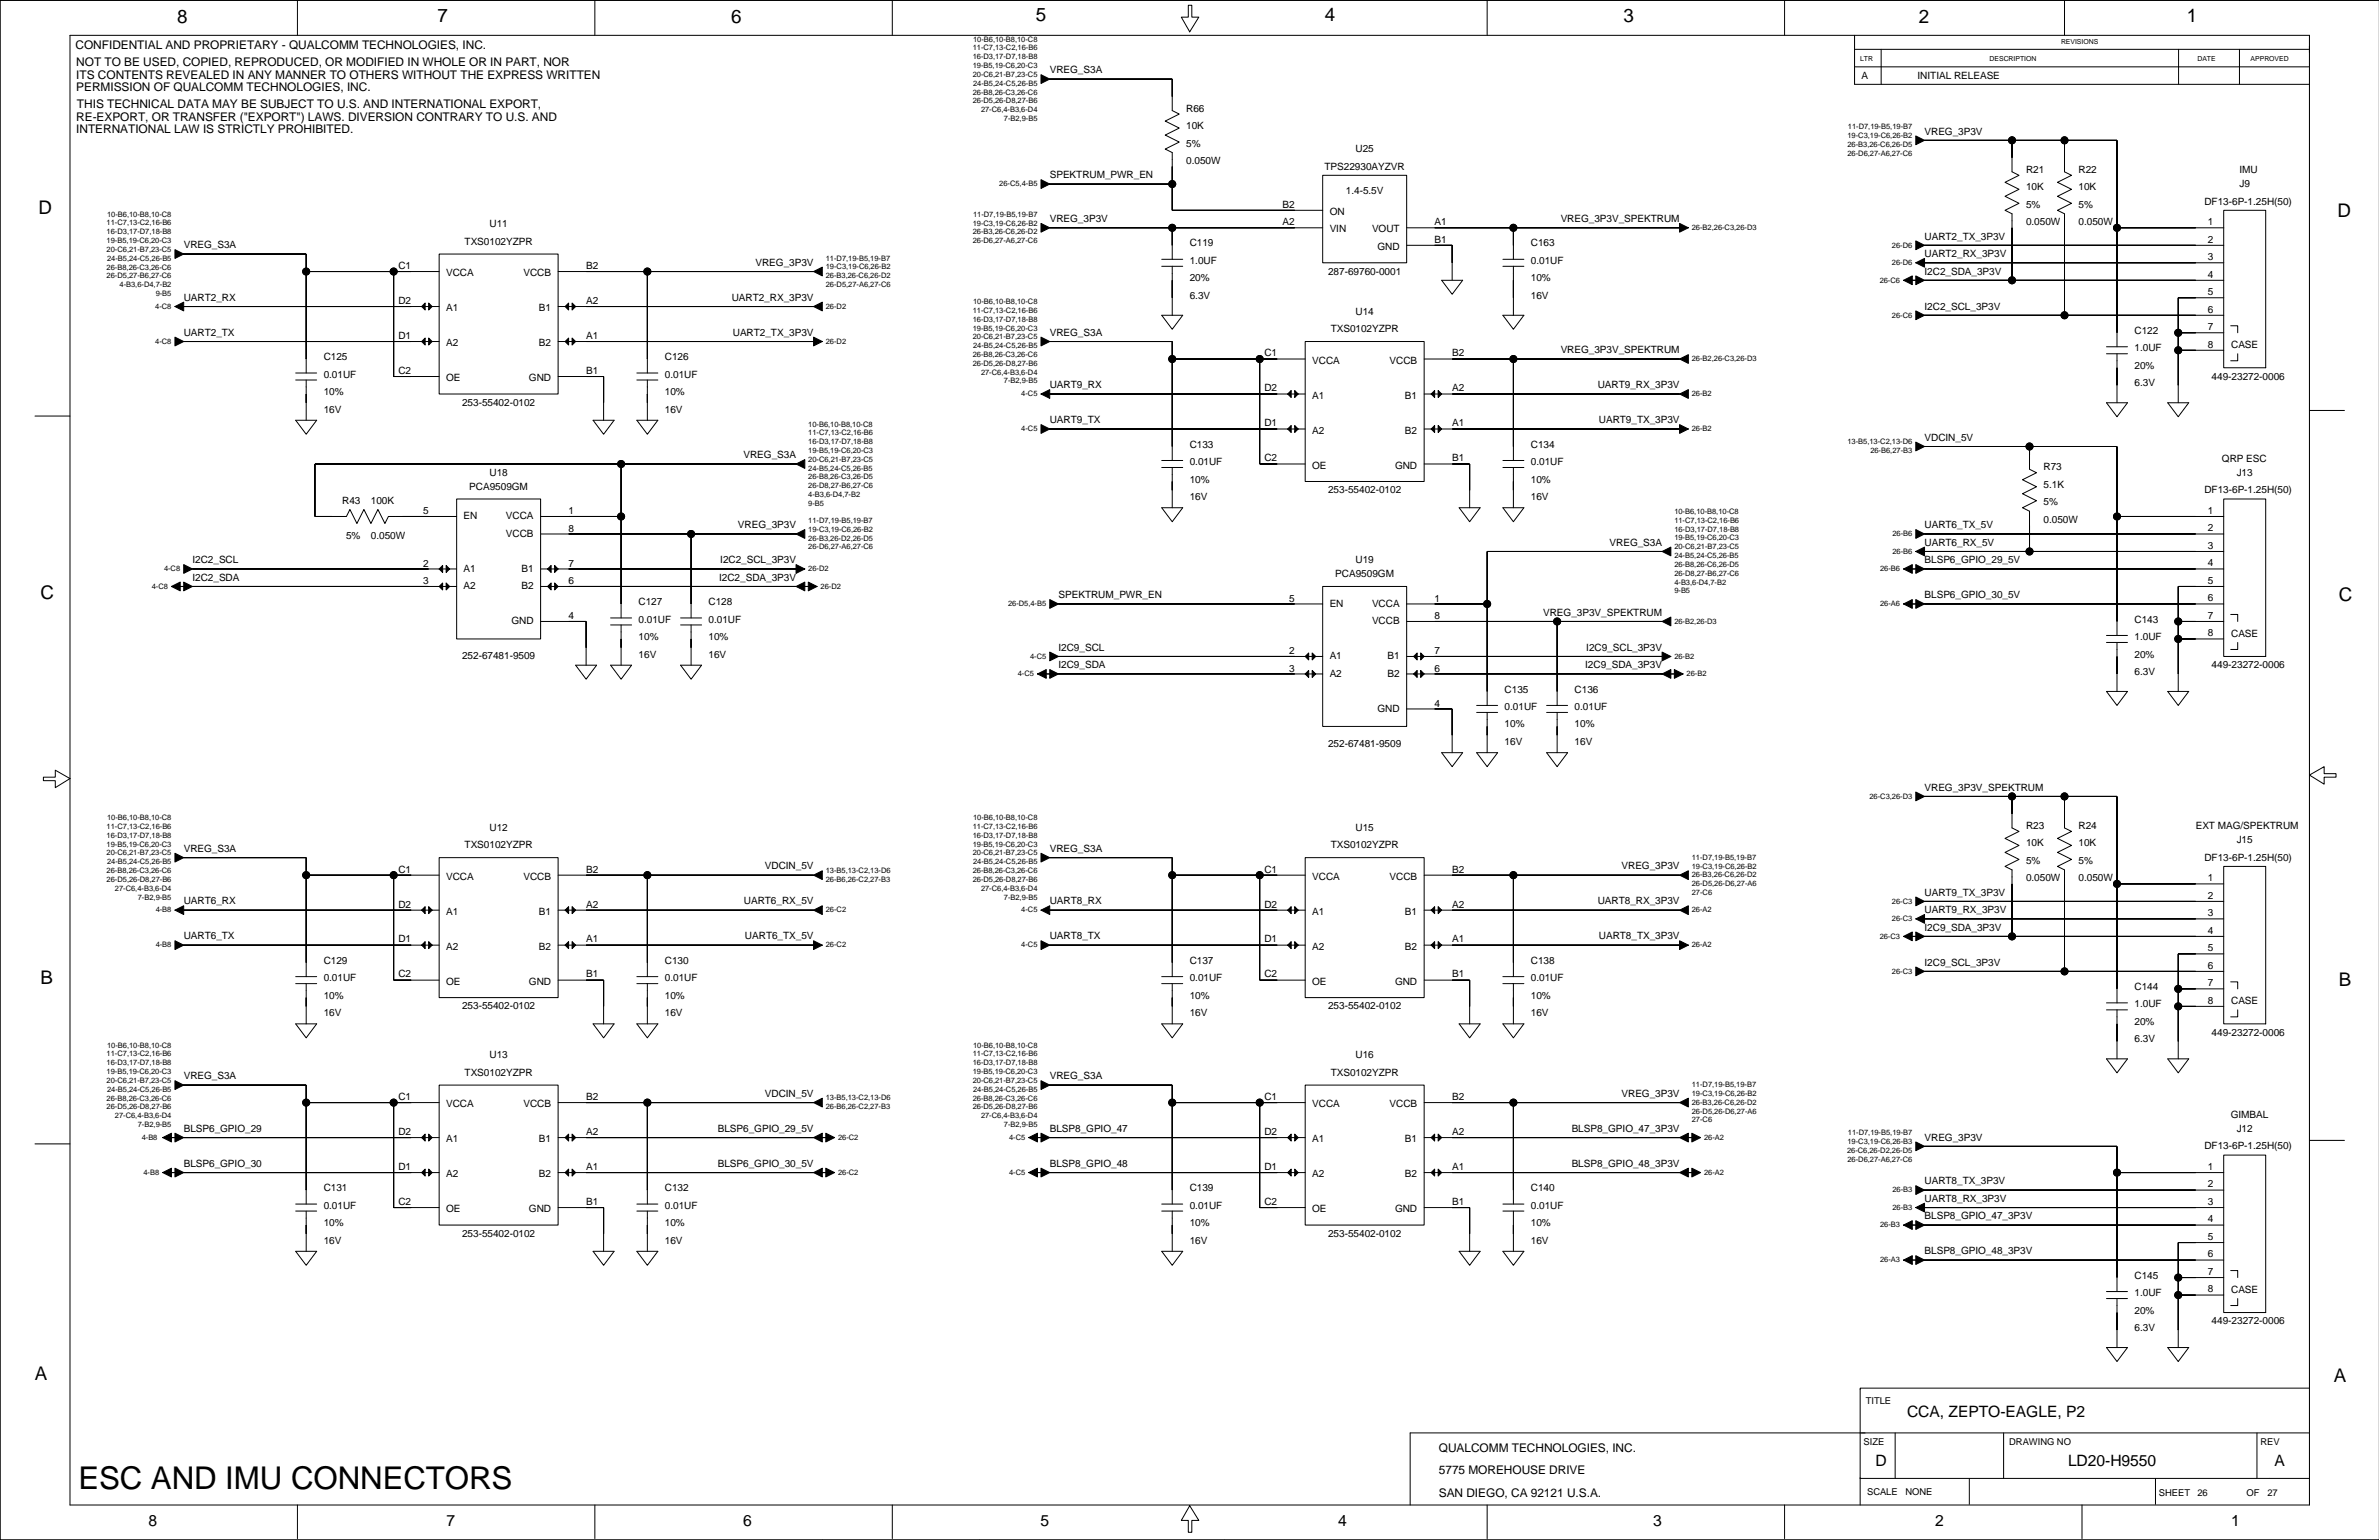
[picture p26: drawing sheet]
<svg xmlns="http://www.w3.org/2000/svg" width="863mm" height="559mm" viewBox="0 0 863 559" stroke-linecap="round" stroke-linejoin="round" font-family="sans-serif">
<defs><g id="words">
<text font-size="11.4" x="28.4" y="540.5">ESC AND IMU CONNECTORS</text>
<g font-size="6.8">
<text x="64.2" y="8.2">8</text>
<text x="158.7" y="8">7</text>
<text x="265.4" y="8.2">6</text>
<text x="375.8" y="7.5">5</text>
<text x="480.7" y="7.5">4</text>
<text x="589.1" y="8">3</text>
<text x="696.3" y="8.2">2</text>
<text x="793.6" y="8">1</text>
<text x="14" y="77.8">D</text>
<text x="848.2" y="78.6">D</text>
<text x="14.7" y="217.5">C</text>
<text x="848.7" y="218.2">C</text>
<text x="14.7" y="357.1">B</text>
<text x="848.7" y="357.9">B</text>
<text x="12.7" y="500.6">A</text>
<text x="846.9" y="501.4">A</text>
</g>
<g font-size="5.7">
<text x="692" y="514.3">CCA, ZEPTO-EAGLE, P2</text>
<text x="680.6" y="532.1">D</text>
<text x="750.4" y="532.1">LD20-H9550</text>
<text x="825.3" y="532.1">A</text>
<text x="53.8" y="553.7">8</text>
<text x="162" y="553.7">7</text>
<text x="269.7" y="553.7">6</text>
<text x="377.6" y="553.7">5</text>
<text x="485.5" y="553.7">4</text>
<text x="599.8" y="553.7">3</text>
<text x="702.1" y="553.7">2</text>
<text x="809.6" y="553.7">1</text>
</g>
<g font-size="4.3">
<text x="27.4" y="18">CONFIDENTIAL AND PROPRIETARY - QUALCOMM TECHNOLOGIES, INC.</text>
<text x="27.7" y="28.6">ITS CONTENTS REVEALED IN ANY MANNER TO OTHERS WITHOUT THE EXPRESS WRITTEN</text>
<text x="27.7" y="24.1">NOT TO BE USED, COPIED, REPRODUCED, OR MODIFIED IN WHOLE OR IN PART, NOR</text>
<text x="27.7" y="33.2">PERMISSION OF QUALCOMM TECHNOLOGIES, INC.</text>
<text x="27.9" y="39.3">THIS TECHNICAL DATA MAY BE SUBJECT TO U.S. AND INTERNATIONAL EXPORT,</text>
<text x="27.7" y="43.9">RE-EXPORT, OR TRANSFER (&quot;EXPORT&quot;) LAWS. DIVERSION CONTRARY TO U.S. AND</text>
<text x="27.7" y="48.4">INTERNATIONAL LAW IS STRICTLY PROHIBITED.</text>
<text x="522.1" y="526.9">QUALCOMM TECHNOLOGIES, INC.</text>
<text x="522.1" y="534.7">5775 MOREHOUSE DRIVE</text>
<text x="522.1" y="543.1">SAN DIEGO, CA 92121 U.S.A.</text>
</g>
<g font-size="3.6">
<text x="380.9" y="26.6">VREG_S3A</text>
<text x="675.5" y="28.8">A</text>
<text x="695.8" y="28.8">INITIAL RELEASE</text>
<text x="430.4" y="40.5">R66</text>
<text x="430.4" y="46.9">10K</text>
<text x="430.4" y="53.2">5%</text>
<text x="698.3" y="48.8">VREG_3P3V</text>
<text x="430.4" y="59.6">0.050W</text>
<text x="491.9" y="55.2">U25</text>
<text x="380.9" y="64.7">SPEKTRUM_PWR_EN</text>
<text x="480.6" y="61.5">TPS22930AYZVR</text>
<text x="735.2" y="62.7">R21</text>
<text x="754.2" y="62.7">R22</text>
<text x="812.6" y="62.8">IMU</text>
<text x="488.4" y="70.3">1.4-5.5V</text>
<text x="735.2" y="69.1">10K</text>
<text x="754.2" y="69.1">10K</text>
<text x="812.6" y="67.8">J9</text>
<text x="465.4" y="75.4">B2</text>
<text x="482.5" y="78">ON</text>
<text x="735.2" y="75.4">5%</text>
<text x="754.2" y="75.4">5%</text>
<text x="799.9" y="74.2">DF13-6P-1.25H(50)</text>
<text x="177.6" y="82.4">U11</text>
<text x="380.9" y="80.6">VREG_3P3V</text>
<text x="465.4" y="81.7">A2</text>
<text x="520.6" y="81.7">A1</text>
<text x="566.3" y="80.6">VREG_3P3V_SPEKTRUM</text>
<text x="735.2" y="81.8">0.050W</text>
<text x="754.2" y="81.8">0.050W</text>
<text x="801.1" y="81.7">1</text>
<text x="168.6" y="88.8">TXS0102YZPR</text>
<text x="431.7" y="89.4">C119</text>
<text x="482.5" y="84.3">VIN</text>
<text x="497.9" y="84.3">VOUT</text>
<text x="520.6" y="88">B1</text>
<text x="555.5" y="89.4">C163</text>
<text x="698.3" y="86.9">UART2_TX_3P3V</text>
<text x="801.1" y="88">2</text>
<text x="66.7" y="90.1">VREG_S3A</text>
<text x="431.7" y="95.7">1.0UF</text>
<text x="499.8" y="90.7">GND</text>
<text x="555.5" y="95.7">0.01UF</text>
<text x="698.3" y="93.3">UART2_RX_3P3V</text>
<text x="801.1" y="94.4">3</text>
<text x="144.6" y="97.6">C1</text>
<text x="161.9" y="100.2">VCCA</text>
<text x="189.9" y="100.2">VCCB</text>
<text x="212.7" y="97.6">B2</text>
<text x="274.1" y="96.4">VREG_3P3V</text>
<text x="481.9" y="99.6">287-69760-0001</text>
<text x="698.3" y="99.6">I2C2_SDA_3P3V</text>
<text x="801.1" y="100.7">4</text>
<text x="431.7" y="102.1">20%</text>
<text x="555.5" y="102.1">10%</text>
<text x="801.1" y="107.1">5</text>
<text x="66.7" y="109.1">UART2_RX</text>
<text x="144.6" y="110.3">D2</text>
<text x="161.9" y="112.9">A1</text>
<text x="195.6" y="112.9">B1</text>
<text x="212.7" y="110.3">A2</text>
<text x="265.5" y="109.1">UART2_RX_3P3V</text>
<text x="431.7" y="108.4">6.3V</text>
<text x="555.5" y="108.4">16V</text>
<text x="698.3" y="112.3">I2C2_SCL_3P3V</text>
<text x="801.1" y="113.4">6</text>
<text x="491.9" y="114.2">U14</text>
<text x="801.1" y="119.8">7</text>
<text x="66.7" y="121.8">UART2_TX</text>
<text x="144.6" y="123">D1</text>
<text x="161.9" y="125.6">A2</text>
<text x="195.6" y="125.6">B2</text>
<text x="212.7" y="123">A1</text>
<text x="265.9" y="121.8">UART2_TX_3P3V</text>
<text x="380.9" y="121.8">VREG_S3A</text>
<text x="482.8" y="120.5">TXS0102YZPR</text>
<text x="774.5" y="121.1">C122</text>
<text x="117.4" y="130.7">C125</text>
<text x="241.2" y="130.7">C126</text>
<text x="458.8" y="129.3">C1</text>
<text x="476.1" y="131.9">VCCA</text>
<text x="504.2" y="131.9">VCCB</text>
<text x="526.9" y="129.3">B2</text>
<text x="566.3" y="128.2">VREG_3P3V_SPEKTRUM</text>
<text x="774.5" y="127.5">1.0UF</text>
<text x="801.1" y="126.1">8</text>
<text x="809.6" y="126.2">CASE</text>
<text x="117.4" y="137">0.01UF</text>
<text x="144.6" y="135.7">C2</text>
<text x="212.7" y="135.7">B1</text>
<text x="241.2" y="137">0.01UF</text>
<text x="774.5" y="133.8">20%</text>
<text x="802.5" y="137.7">449-23272-0006</text>
<text x="117.4" y="143.4">10%</text>
<text x="161.9" y="138.3">OE</text>
<text x="191.9" y="138.3">GND</text>
<text x="241.2" y="143.4">10%</text>
<text x="380.9" y="140.9">UART9_RX</text>
<text x="458.8" y="142">D2</text>
<text x="526.9" y="142">A2</text>
<text x="579.8" y="140.9">UART9_RX_3P3V</text>
<text x="774.5" y="140.2">6.3V</text>
<text x="117.4" y="149.7">16V</text>
<text x="167.7" y="147.2">253-55402-0102</text>
<text x="241.2" y="149.7">16V</text>
<text x="476.1" y="144.6">A1</text>
<text x="509.8" y="144.6">B1</text>
<text x="380.9" y="153.6">UART9_TX</text>
<text x="458.8" y="154.7">D1</text>
<text x="526.9" y="154.7">A1</text>
<text x="580.2" y="153.6">UART9_TX_3P3V</text>
<text x="476.1" y="157.3">A2</text>
<text x="509.8" y="157.3">B2</text>
<text x="698.3" y="159.9">VDCIN_5V</text>
<text x="269.8" y="166.3">VREG_S3A</text>
<text x="431.7" y="162.4">C133</text>
<text x="458.8" y="167.4">C2</text>
<text x="526.9" y="167.4">B1</text>
<text x="555.5" y="162.4">C134</text>
<text x="806.3" y="167.5">QRP ESC</text>
<text x="177.6" y="172.6">U18</text>
<text x="431.7" y="168.7">0.01UF</text>
<text x="476.1" y="170">OE</text>
<text x="506.2" y="170">GND</text>
<text x="555.5" y="168.7">0.01UF</text>
<text x="741.5" y="170.7">R73</text>
<text x="811.6" y="172.6">J13</text>
<text x="170.3" y="177.6">PCA9509GM</text>
<text x="431.7" y="175.1">10%</text>
<text x="481.9" y="179">253-55402-0102</text>
<text x="555.5" y="175.1">10%</text>
<text x="741.5" y="177">5.1K</text>
<text x="799.9" y="179">DF13-6P-1.25H(50)</text>
<text x="124.2" y="182.7">R43</text>
<text x="134.6" y="182.7">100K</text>
<text x="431.7" y="181.4">16V</text>
<text x="555.5" y="181.4">16V</text>
<text x="741.5" y="183.4">5%</text>
<text x="153.5" y="186.6">5</text>
<text x="168.2" y="188.5">EN</text>
<text x="183.6" y="188.5">VCCA</text>
<text x="206.3" y="186.6">1</text>
<text x="267.8" y="191.7">VREG_3P3V</text>
<text x="698.3" y="191.7">UART6_TX_5V</text>
<text x="741.5" y="189.7">0.050W</text>
<text x="801.1" y="186.5">1</text>
<text x="125.6" y="195.4">5%</text>
<text x="134.6" y="195.4">0.050W</text>
<text x="183.6" y="194.8">VCCB</text>
<text x="206.3" y="192.9">8</text>
<text x="801.1" y="192.8">2</text>
<text x="584" y="198">VREG_S3A</text>
<text x="698.3" y="198">UART6_RX_5V</text>
<text x="801.1" y="199.1">3</text>
<text x="69.8" y="204.4">I2C2_SCL</text>
<text x="153.5" y="205.6">2</text>
<text x="168.2" y="207.5">A1</text>
<text x="189.2" y="207.5">B1</text>
<text x="206.3" y="205.6">7</text>
<text x="261.3" y="204.4">I2C2_SCL_3P3V</text>
<text x="484.5" y="209.4">PCA9509GM</text>
<text x="491.9" y="204.4">U19</text>
<text x="698.3" y="204.4">BLSP6_GPIO_29_5V</text>
<text x="801.1" y="205.5">4</text>
<text x="69.8" y="210.7">I2C2_SDA</text>
<text x="153.5" y="212">3</text>
<text x="168.2" y="213.9">A2</text>
<text x="189.2" y="213.9">B2</text>
<text x="206.3" y="212">6</text>
<text x="261" y="210.7">I2C2_SDA_3P3V</text>
<text x="801.1" y="211.8">5</text>
<text x="231.7" y="219.5">C127</text>
<text x="257.1" y="219.5">C128</text>
<text x="384.1" y="217.1">SPEKTRUM_PWR_EN</text>
<text x="467.8" y="218.3">5</text>
<text x="482.5" y="220.2">EN</text>
<text x="497.9" y="220.2">VCCA</text>
<text x="520.6" y="218.3">1</text>
<text x="698.3" y="217.1">BLSP6_GPIO_30_5V</text>
<text x="801.1" y="218.2">6</text>
<text x="185.6" y="226.6">GND</text>
<text x="206.3" y="224.7">4</text>
<text x="231.7" y="225.9">0.01UF</text>
<text x="257.1" y="225.9">0.01UF</text>
<text x="497.9" y="226.6">VCCB</text>
<text x="520.6" y="224.7">8</text>
<text x="560" y="223.4">VREG_3P3V_SPEKTRUM</text>
<text x="774.5" y="225.9">C143</text>
<text x="801.1" y="224.5">7</text>
<text x="231.7" y="232.2">10%</text>
<text x="257.1" y="232.2">10%</text>
<text x="774.5" y="232.2">1.0UF</text>
<text x="801.1" y="230.9">8</text>
<text x="809.6" y="231">CASE</text>
<text x="167.7" y="239.3">252-67481-9509</text>
<text x="231.7" y="238.6">16V</text>
<text x="257.1" y="238.6">16V</text>
<text x="384.1" y="236.1">I2C9_SCL</text>
<text x="467.8" y="237.4">2</text>
<text x="482.5" y="239.3">A1</text>
<text x="503.5" y="239.3">B1</text>
<text x="520.6" y="237.4">7</text>
<text x="575.6" y="236.1">I2C9_SCL_3P3V</text>
<text x="774.5" y="238.6">20%</text>
<text x="384.1" y="242.5">I2C9_SDA</text>
<text x="467.8" y="243.7">3</text>
<text x="482.5" y="245.6">A2</text>
<text x="503.5" y="245.6">B2</text>
<text x="520.6" y="243.7">6</text>
<text x="575.2" y="242.5">I2C9_SDA_3P3V</text>
<text x="774.5" y="244.9">6.3V</text>
<text x="802.5" y="242.5">449-23272-0006</text>
<text x="546" y="251.3">C135</text>
<text x="571.4" y="251.3">C136</text>
<text x="520.6" y="256.4">4</text>
<text x="546" y="257.6">0.01UF</text>
<text x="571.4" y="257.6">0.01UF</text>
<text x="499.8" y="258.3">GND</text>
<text x="546" y="264">10%</text>
<text x="571.4" y="264">10%</text>
<text x="481.9" y="271">252-67481-9509</text>
<text x="546" y="270.3">16V</text>
<text x="571.4" y="270.3">16V</text>
<text x="698.3" y="286.9">VREG_3P3V_SPEKTRUM</text>
<text x="177.6" y="301.4">U12</text>
<text x="491.9" y="301.4">U15</text>
<text x="735.2" y="300.8">R23</text>
<text x="754.2" y="300.8">R24</text>
<text x="796.7" y="300.9">EXT MAG/SPEKTRUM</text>
<text x="811.6" y="305.9">J15</text>
<text x="66.7" y="309.1">VREG_S3A</text>
<text x="168.6" y="307.8">TXS0102YZPR</text>
<text x="380.9" y="309.1">VREG_S3A</text>
<text x="482.8" y="307.8">TXS0102YZPR</text>
<text x="735.2" y="307.1">10K</text>
<text x="754.2" y="307.1">10K</text>
<text x="144.6" y="316.6">C1</text>
<text x="212.7" y="316.6">B2</text>
<text x="277.5" y="315.5">VDCIN_5V</text>
<text x="458.8" y="316.6">C1</text>
<text x="526.9" y="316.6">B2</text>
<text x="588.4" y="315.5">VREG_3P3V</text>
<text x="735.2" y="313.5">5%</text>
<text x="754.2" y="313.5">5%</text>
<text x="799.9" y="312.3">DF13-6P-1.25H(50)</text>
<text x="161.9" y="319.2">VCCA</text>
<text x="189.9" y="319.2">VCCB</text>
<text x="476.1" y="319.2">VCCA</text>
<text x="504.2" y="319.2">VCCB</text>
<text x="735.2" y="319.8">0.050W</text>
<text x="754.2" y="319.8">0.050W</text>
<text x="801.1" y="319.8">1</text>
<text x="66.7" y="328.2">UART6_RX</text>
<text x="144.6" y="329.3">D2</text>
<text x="212.7" y="329.3">A2</text>
<text x="269.9" y="328.2">UART6_RX_5V</text>
<text x="380.9" y="328.2">UART8_RX</text>
<text x="458.8" y="329.3">D2</text>
<text x="526.9" y="329.3">A2</text>
<text x="579.8" y="328.2">UART8_RX_3P3V</text>
<text x="698.3" y="325">UART9_TX_3P3V</text>
<text x="801.1" y="326.1">2</text>
<text x="161.9" y="331.9">A1</text>
<text x="195.6" y="331.9">B1</text>
<text x="476.1" y="331.9">A1</text>
<text x="509.8" y="331.9">B1</text>
<text x="698.3" y="331.3">UART9_RX_3P3V</text>
<text x="801.1" y="332.5">3</text>
<text x="66.7" y="340.9">UART6_TX</text>
<text x="144.6" y="342">D1</text>
<text x="212.7" y="342">A1</text>
<text x="270.3" y="340.9">UART6_TX_5V</text>
<text x="380.9" y="340.9">UART8_TX</text>
<text x="458.8" y="342">D1</text>
<text x="526.9" y="342">A1</text>
<text x="580.2" y="340.9">UART8_TX_3P3V</text>
<text x="698.3" y="337.7">I2C9_SDA_3P3V</text>
<text x="801.1" y="338.8">4</text>
<text x="161.9" y="344.6">A2</text>
<text x="195.6" y="344.6">B2</text>
<text x="476.1" y="344.6">A2</text>
<text x="509.8" y="344.6">B2</text>
<text x="801.1" y="345.2">5</text>
<text x="117.4" y="349.7">C129</text>
<text x="241.2" y="349.7">C130</text>
<text x="431.7" y="349.7">C137</text>
<text x="555.5" y="349.7">C138</text>
<text x="698.3" y="350.4">I2C9_SCL_3P3V</text>
<text x="801.1" y="351.5">6</text>
<text x="117.4" y="356">0.01UF</text>
<text x="144.6" y="354.7">C2</text>
<text x="161.9" y="357.3">OE</text>
<text x="191.9" y="357.3">GND</text>
<text x="212.7" y="354.7">B1</text>
<text x="241.2" y="356">0.01UF</text>
<text x="431.7" y="356">0.01UF</text>
<text x="458.8" y="354.7">C2</text>
<text x="476.1" y="357.3">OE</text>
<text x="506.2" y="357.3">GND</text>
<text x="526.9" y="354.7">B1</text>
<text x="555.5" y="356">0.01UF</text>
<text x="774.5" y="359.2">C144</text>
<text x="801.1" y="357.9">7</text>
<text x="117.4" y="362.4">10%</text>
<text x="241.2" y="362.4">10%</text>
<text x="431.7" y="362.4">10%</text>
<text x="555.5" y="362.4">10%</text>
<text x="774.5" y="365.6">1.0UF</text>
<text x="801.1" y="364.2">8</text>
<text x="809.6" y="364.3">CASE</text>
<text x="117.4" y="368.7">16V</text>
<text x="167.7" y="366.3">253-55402-0102</text>
<text x="241.2" y="368.7">16V</text>
<text x="431.7" y="368.7">16V</text>
<text x="481.9" y="366.3">253-55402-0102</text>
<text x="555.5" y="368.7">16V</text>
<text x="774.5" y="371.9">20%</text>
<text x="802.5" y="375.8">449-23272-0006</text>
<text x="177.6" y="384">U13</text>
<text x="491.9" y="384">U16</text>
<text x="774.5" y="378.3">6.3V</text>
<text x="66.7" y="391.6">VREG_S3A</text>
<text x="168.6" y="390.3">TXS0102YZPR</text>
<text x="380.9" y="391.6">VREG_S3A</text>
<text x="482.8" y="390.3">TXS0102YZPR</text>
<text x="144.6" y="399.1">C1</text>
<text x="161.9" y="401.7">VCCA</text>
<text x="189.9" y="401.7">VCCB</text>
<text x="212.7" y="399.1">B2</text>
<text x="277.5" y="398">VDCIN_5V</text>
<text x="458.8" y="399.1">C1</text>
<text x="476.1" y="401.7">VCCA</text>
<text x="504.2" y="401.7">VCCB</text>
<text x="526.9" y="399.1">B2</text>
<text x="588.4" y="398">VREG_3P3V</text>
<text x="809.4" y="405.6">GIMBAL</text>
<text x="66.7" y="410.7">BLSP6_GPIO_29</text>
<text x="144.6" y="411.8">D2</text>
<text x="212.7" y="411.8">A2</text>
<text x="260.5" y="410.7">BLSP6_GPIO_29_5V</text>
<text x="380.9" y="410.7">BLSP8_GPIO_47</text>
<text x="458.8" y="411.8">D2</text>
<text x="526.9" y="411.8">A2</text>
<text x="570.3" y="410.7">BLSP8_GPIO_47_3P3V</text>
<text x="698.3" y="413.9">VREG_3P3V</text>
<text x="811.6" y="410.6">J12</text>
<text x="161.9" y="414.4">A1</text>
<text x="195.6" y="414.4">B1</text>
<text x="476.1" y="414.4">A1</text>
<text x="509.8" y="414.4">B1</text>
<text x="799.9" y="417">DF13-6P-1.25H(50)</text>
<text x="66.7" y="423.4">BLSP6_GPIO_30</text>
<text x="144.6" y="424.5">D1</text>
<text x="212.7" y="424.5">A1</text>
<text x="260.5" y="423.4">BLSP6_GPIO_30_5V</text>
<text x="380.9" y="423.4">BLSP8_GPIO_48</text>
<text x="458.8" y="424.5">D1</text>
<text x="526.9" y="424.5">A1</text>
<text x="570.3" y="423.4">BLSP8_GPIO_48_3P3V</text>
<text x="801.1" y="424.5">1</text>
<text x="161.9" y="427.1">A2</text>
<text x="195.6" y="427.1">B2</text>
<text x="476.1" y="427.1">A2</text>
<text x="509.8" y="427.1">B2</text>
<text x="698.3" y="429.7">UART8_TX_3P3V</text>
<text x="801.1" y="430.9">2</text>
<text x="117.4" y="432.2">C131</text>
<text x="144.6" y="437.2">C2</text>
<text x="212.7" y="437.2">B1</text>
<text x="241.2" y="432.2">C132</text>
<text x="431.7" y="432.2">C139</text>
<text x="458.8" y="437.2">C2</text>
<text x="526.9" y="437.2">B1</text>
<text x="555.5" y="432.2">C140</text>
<text x="698.3" y="436.1">UART8_RX_3P3V</text>
<text x="801.1" y="437.2">3</text>
<text x="117.4" y="438.6">0.01UF</text>
<text x="161.9" y="439.8">OE</text>
<text x="191.9" y="439.8">GND</text>
<text x="241.2" y="438.6">0.01UF</text>
<text x="431.7" y="438.6">0.01UF</text>
<text x="476.1" y="439.8">OE</text>
<text x="506.2" y="439.8">GND</text>
<text x="555.5" y="438.6">0.01UF</text>
<text x="698.3" y="442.4">BLSP8_GPIO_47_3P3V</text>
<text x="801.1" y="443.6">4</text>
<text x="117.4" y="444.9">10%</text>
<text x="167.7" y="448.8">253-55402-0102</text>
<text x="241.2" y="444.9">10%</text>
<text x="431.7" y="444.9">10%</text>
<text x="481.9" y="448.8">253-55402-0102</text>
<text x="555.5" y="444.9">10%</text>
<text x="801.1" y="449.9">5</text>
<text x="117.4" y="451.3">16V</text>
<text x="241.2" y="451.3">16V</text>
<text x="431.7" y="451.3">16V</text>
<text x="555.5" y="451.3">16V</text>
<text x="698.3" y="455.1">BLSP8_GPIO_48_3P3V</text>
<text x="801.1" y="456.3">6</text>
<text x="774.5" y="464">C145</text>
<text x="801.1" y="462.6">7</text>
<text x="774.5" y="470.3">1.0UF</text>
<text x="801.1" y="469">8</text>
<text x="809.6" y="469">CASE</text>
<text x="774.5" y="476.7">20%</text>
<text x="774.5" y="483">6.3V</text>
<text x="802.5" y="480.5">449-23272-0006</text>
</g>
<g font-size="3.4">
<text x="677" y="509.3">TITLE</text>
<text x="676.2" y="524.3">SIZE</text>
<text x="729.1" y="524.3">DRAWING NO</text>
<text x="820.2" y="524.3">REV</text>
<text x="677.5" y="542.6">SCALE</text>
<text x="691.4" y="542.6">NONE</text>
<text x="783.4" y="542.8">SHEET</text>
<text x="797.4" y="542.8">26</text>
<text x="815.2" y="542.8">OF</text>
<text x="822.8" y="542.8">27</text>
</g>
<g font-size="2.7">
<text x="353.1" y="15.1">10-B6,10-B8,10-C8</text>
<text x="353" y="18.3">11-C7,13-C2,16-B6</text>
<text x="353" y="21.5">16-D3,17-D7,18-B8</text>
<text x="353" y="24.7">19-B5,19-C6,20-C3</text>
<text x="353" y="27.9">20-C6,21-B7,23-C5</text>
<text x="353" y="34.3">26-B8,26-C3,26-C6</text>
<text x="353.1" y="31.1">24-B5,24-C5,26-B5</text>
<text x="353" y="37.5">26-D5,26-D8,27-B6</text>
<text x="356" y="40.7">27-C6,4-B3,6-D4</text>
<text x="364.3" y="43.9">7-B2,9-B5</text>
<text x="670.5" y="46.9">11-D7,19-B5,19-B7</text>
<text x="670.4" y="50.1">19-C3,19-C6,26-B2</text>
<text x="670.4" y="53.3">26-B3,26-C6,26-D5</text>
<text x="670.4" y="56.5">26-D6,27-A6,27-C6</text>
<text x="362.6" y="67.6">26-C5,4-B5</text>
<text x="38.7" y="81.8">11-C7,13-C2,16-B6</text>
<text x="38.9" y="78.6">10-B6,10-B8,10-C8</text>
<text x="353" y="81.9">19-C3,19-C6,26-B2</text>
<text x="353.1" y="78.7">11-D7,19-B5,19-B7</text>
<text x="613.9" y="83.5">26-B2,26-C3,26-D3</text>
<text x="38.7" y="85">16-D3,17-D7,18-B8</text>
<text x="38.7" y="88.2">19-B5,19-C6,20-C3</text>
<text x="353" y="85.1">26-B3,26-C6,26-D2</text>
<text x="353" y="88.3">26-D6,27-A6,27-C6</text>
<text x="686.5" y="89.8">26-D6</text>
<text x="38.7" y="91.4">20-C6,21-B7,23-C5</text>
<text x="38.9" y="94.6">24-B5,24-C5,26-B5</text>
<text x="299.7" y="94.5">11-D7,19-B5,19-B7</text>
<text x="38.7" y="97.8">26-B8,26-C3,26-C6</text>
<text x="38.7" y="101">26-D5,27-B6,27-C6</text>
<text x="299.7" y="97.7">19-C3,19-C6,26-B2</text>
<text x="299.7" y="100.9">26-B3,26-C6,26-D2</text>
<text x="686.5" y="96.2">26-D6</text>
<text x="43.4" y="104.2">4-B3,6-D4,7-B2</text>
<text x="56.5" y="107.4">9-B5</text>
<text x="299.7" y="104.1">26-D5,27-A6,27-C6</text>
<text x="682.1" y="102.5">26-C6</text>
<text x="56.3" y="112">4-C8</text>
<text x="299.7" y="112">26-D2</text>
<text x="353" y="113.5">11-C7,13-C2,16-B6</text>
<text x="353.1" y="110.3">10-B6,10-B8,10-C8</text>
<text x="353" y="116.7">16-D3,17-D7,18-B8</text>
<text x="353" y="119.9">19-B5,19-C6,20-C3</text>
<text x="686.5" y="115.2">26-C6</text>
<text x="56.3" y="124.7">4-C8</text>
<text x="299.7" y="124.7">26-D2</text>
<text x="353" y="123.1">20-C6,21-B7,23-C5</text>
<text x="353" y="129.5">26-B8,26-C3,26-C6</text>
<text x="353.1" y="126.3">24-B5,24-C5,26-B5</text>
<text x="613.9" y="131.1">26-B2,26-C3,26-D3</text>
<text x="353" y="132.7">26-D5,26-D8,27-B6</text>
<text x="356" y="135.9">27-C6,4-B3,6-D4</text>
<text x="364.3" y="139.1">7-B2,9-B5</text>
<text x="370.6" y="143.8">4-C5</text>
<text x="613.9" y="143.8">26-B2</text>
<text x="293.3" y="154.8">10-B6,10-B8,10-C8</text>
<text x="293.3" y="158">11-C7,13-C2,16-B6</text>
<text x="293.3" y="161.2">16-D3,17-D7,18-B8</text>
<text x="370.6" y="156.5">4-C5</text>
<text x="613.9" y="156.5">26-B2</text>
<text x="670.4" y="161.2">13-B5,13-C2,13-D6</text>
<text x="293.3" y="164.4">19-B5,19-C6,20-C3</text>
<text x="293.3" y="167.6">20-C6,21-B7,23-C5</text>
<text x="678.7" y="164.4">26-B6,27-B3</text>
<text x="293.3" y="170.8">24-B5,24-C5,26-B5</text>
<text x="293.3" y="174">26-B8,26-C3,26-D5</text>
<text x="293.3" y="177.2">26-D8,27-B6,27-C6</text>
<text x="293.3" y="180.4">4-B3,6-D4,7-B2</text>
<text x="293.3" y="183.6">9-B5</text>
<text x="293.3" y="189.8">11-D7,19-B5,19-B7</text>
<text x="607.6" y="186.5">10-B6,10-B8,10-C8</text>
<text x="607.6" y="189.7">11-C7,13-C2,16-B6</text>
<text x="293.3" y="193">19-C3,19-C6,26-B2</text>
<text x="293.3" y="196.2">26-B3,26-D2,26-D5</text>
<text x="607.6" y="192.9">16-D3,17-D7,18-B8</text>
<text x="607.6" y="196.1">19-B5,19-C6,20-C3</text>
<text x="686.7" y="194.6">26-B6</text>
<text x="293.3" y="199.4">26-D6,27-A6,27-C6</text>
<text x="607.6" y="199.3">20-C6,21-B7,23-C5</text>
<text x="607.6" y="202.5">24-B5,24-C5,26-B5</text>
<text x="686.7" y="200.9">26-B6</text>
<text x="59.5" y="207.3">4-C8</text>
<text x="293.3" y="207.3">26-D2</text>
<text x="607.6" y="205.7">26-B8,26-C6,26-D5</text>
<text x="607.6" y="208.9">26-D8,27-B6,27-C6</text>
<text x="682.2" y="207.3">26-B6</text>
<text x="55.1" y="213.6">4-C8</text>
<text x="297.7" y="213.6">26-D2</text>
<text x="607.6" y="212.1">4-B3,6-D4,7-B2</text>
<text x="607.6" y="215.3">9-B5</text>
<text x="365.8" y="220">26-D5,4-B5</text>
<text x="682.2" y="220">26-A6</text>
<text x="607.6" y="226.3">26-B2,26-D3</text>
<text x="373.8" y="239">4-C5</text>
<text x="607.6" y="239">26-B2</text>
<text x="369.3" y="245.4">4-C5</text>
<text x="612" y="245.4">26-B2</text>
<text x="678.4" y="289.8">26-C3,26-D3</text>
<text x="38.9" y="297.6">10-B6,10-B8,10-C8</text>
<text x="353.1" y="297.6">10-B6,10-B8,10-C8</text>
<text x="38.7" y="300.8">11-C7,13-C2,16-B6</text>
<text x="38.7" y="304">16-D3,17-D7,18-B8</text>
<text x="353" y="300.8">11-C7,13-C2,16-B6</text>
<text x="353" y="304">16-D3,17-D7,18-B8</text>
<text x="38.7" y="307.2">19-B5,19-C6,20-C3</text>
<text x="38.7" y="310.4">20-C6,21-B7,23-C5</text>
<text x="353" y="307.2">19-B5,19-C6,20-C3</text>
<text x="353" y="310.4">20-C6,21-B7,23-C5</text>
<text x="613.9" y="312">11-D7,19-B5,19-B7</text>
<text x="38.7" y="316.8">26-B8,26-C3,26-C6</text>
<text x="38.9" y="313.6">24-B5,24-C5,26-B5</text>
<text x="299.7" y="316.8">13-B5,13-C2,13-D6</text>
<text x="353" y="316.8">26-B8,26-C3,26-C6</text>
<text x="353.1" y="313.6">24-B5,24-C5,26-B5</text>
<text x="613.9" y="315.2">19-C3,19-C6,26-B2</text>
<text x="38.7" y="320">26-D5,26-D8,27-B6</text>
<text x="41.7" y="323.2">27-C6,4-B3,6-D4</text>
<text x="299.7" y="320">26-B6,26-C2,27-B3</text>
<text x="353" y="320">26-D5,26-D8,27-B6</text>
<text x="356" y="323.2">27-C6,4-B3,6-D4</text>
<text x="613.9" y="318.4">26-B3,26-C6,26-D2</text>
<text x="613.9" y="321.6">26-D5,26-D6,27-A6</text>
<text x="50" y="326.4">7-B2,9-B5</text>
<text x="364.3" y="326.4">7-B2,9-B5</text>
<text x="613.9" y="324.8">27-C6</text>
<text x="686.5" y="327.9">26-C3</text>
<text x="56.5" y="331.1">4-B8</text>
<text x="299.7" y="331.1">26-C2</text>
<text x="370.6" y="331.1">4-C5</text>
<text x="613.9" y="331.1">26-A2</text>
<text x="686.5" y="334.2">26-C3</text>
<text x="682.1" y="340.6">26-C3</text>
<text x="56.5" y="343.8">4-B8</text>
<text x="299.7" y="343.8">26-C2</text>
<text x="370.6" y="343.8">4-C5</text>
<text x="613.9" y="343.8">26-A2</text>
<text x="686.5" y="353.3">26-C3</text>
<text x="38.7" y="383.3">11-C7,13-C2,16-B6</text>
<text x="38.9" y="380.1">10-B6,10-B8,10-C8</text>
<text x="353" y="383.3">11-C7,13-C2,16-B6</text>
<text x="353.1" y="380.1">10-B6,10-B8,10-C8</text>
<text x="38.7" y="386.5">16-D3,17-D7,18-B8</text>
<text x="38.7" y="389.7">19-B5,19-C6,20-C3</text>
<text x="353" y="386.5">16-D3,17-D7,18-B8</text>
<text x="353" y="389.7">19-B5,19-C6,20-C3</text>
<text x="38.7" y="392.9">20-C6,21-B7,23-C5</text>
<text x="353" y="392.9">20-C6,21-B7,23-C5</text>
<text x="613.9" y="394.5">11-D7,19-B5,19-B7</text>
<text x="38.7" y="399.4">26-B8,26-C3,26-C6</text>
<text x="38.9" y="396.2">24-B5,24-C5,26-B5</text>
<text x="299.7" y="399.3">13-B5,13-C2,13-D6</text>
<text x="353" y="399.4">26-B8,26-C3,26-C6</text>
<text x="353.1" y="396.2">24-B5,24-C5,26-B5</text>
<text x="613.9" y="397.7">19-C3,19-C6,26-B2</text>
<text x="613.9" y="400.9">26-B3,26-C6,26-D2</text>
<text x="38.7" y="402.6">26-D5,26-D8,27-B6</text>
<text x="41.7" y="405.8">27-C6,4-B3,6-D4</text>
<text x="299.7" y="402.5">26-B6,26-C2,27-B3</text>
<text x="353" y="402.6">26-D5,26-D8,27-B6</text>
<text x="356" y="405.8">27-C6,4-B3,6-D4</text>
<text x="613.9" y="404.1">26-D5,26-D6,27-A6</text>
<text x="613.9" y="407.3">27-C6</text>
<text x="50" y="409">7-B2,9-B5</text>
<text x="51.4" y="413.6">4-B8</text>
<text x="304.1" y="413.6">26-C2</text>
<text x="364.3" y="409">7-B2,9-B5</text>
<text x="366.1" y="413.6">4-C5</text>
<text x="618.3" y="413.6">26-A2</text>
<text x="670.5" y="412">11-D7,19-B5,19-B7</text>
<text x="670.2" y="418.4">26-C6,26-D2,26-D5</text>
<text x="670.4" y="415.2">19-C3,19-C6,26-B3</text>
<text x="670.4" y="421.6">26-D6,27-A6,27-C6</text>
<text x="52" y="426.3">4-B8</text>
<text x="304.1" y="426.3">26-C2</text>
<text x="366.1" y="426.3">4-C5</text>
<text x="618.3" y="426.3">26-A2</text>
<text x="686.7" y="432.6">26-B3</text>
<text x="686.7" y="439">26-B3</text>
<text x="682.2" y="445.3">26-B3</text>
<text x="682.2" y="458">26-A3</text>
</g>
<g font-size="2.5">
<text x="747.9" y="16.1">REVISIONS</text>
<text x="675" y="22.2">LTR</text>
<text x="722" y="22.2">DESCRIPTION</text>
<text x="797.4" y="22.2">DATE</text>
<text x="816.7" y="22.2">APPROVED</text>
</g>
</g></defs>
<g fill="none" stroke="#000" stroke-width=".36">
<path d="M0 .1h863.3h-863.3v558.7zM25.4 12.8h812.6v533.3h-812.6zM107.9 .1v12.7M215.9 .1v12.7M323.8 .1v12.7M431.2 1.9h1.3v4.3h2.5l-3.3 5.4-3-5.4h2.5zM539.6 .1v12.7M647.6 .1v12.7M672.9 12.8v17.8h165.1M672.9 17.9h165.1M682.6 17.9v12.7M749.1 .1v12.7"/>
<path d="M790.5 17.9v12.7M812.6 17.9v12.7M380.9 28.7h.1M380.9 28.7h44.5v11.4l2.5 1.3-5.1 2.5 5.1 2.6-5.1 2.5 5.1 2.6-5.1 2.5 2.6 1.3v20.9h54.6M672.9 24.3h165.1M698.3 50.9h.1M698.3 50.9h69.9v74.9M730.1 50.9v11.4l2.5 1.3-5.1 2.6 5.1 2.5-5.1 2.5 5.1 2.6-5.1 2.5 2.6 1.3v24.1M749.1 50.9v11.4l2.6 1.3-5.1 2.6 5.1 2.5-5.1 2.5 5.1 2.6-5.1 2.5 2.5 1.3v36.8M380.9 66.8h.1M380.9 66.8h44.5M480 63.6h30.4v31.8h-30.4z"/>
<path d="M806.9 76.3h15.2v57.1h-15.2zM66.7 92.2h.1M66.7 92.2h44.4v43.2M111.1 98.5h48.2M142.8 98.5v38.1h16.5M159.3 92.2h43.2v50.8h-43.2zM202.5 98.5h92.7M234.9 98.5v36.9M295.2 98.5h.1M380.9 82.7h.1M380.9 82.7h99.1M421.5 96.6h7.7"/>
<path d="M421.5 94.1h7.7M425.4 82.7v11.4M425.4 96.6v17.8M510.4 82.7h99.1M510.4 89h16.5v12.7M545.3 96.6h7.7M545.3 94.1h7.7M549.1 82.7v11.4M549.1 96.6v17.8M609.5 82.7h.1M698.3 89h.1M698.3 95.4h.1"/>
<path d="M698.3 89h108.6M698.3 95.4h108.6M768.2 82.7h38.7M66.7 111.2h.1M66.7 111.2h92.6M202.5 111.2h92.7M295.2 111.2h.1M421.5 114.4h7.7l-3.8 5.1zM523.1 101.7h7.6l-3.8 5.1zM545.3 114.4h7.7l-3.9 5.1zM693.9 101.7h3.2M698.3 114.4h.1"/>
<path d="M698.3 101.7h.1M698.3 101.7h108.6M698.3 114.4h108.6M806.9 108.1h-16.5v38M809.4 118.2h2.6v2.5M66.7 123.9h.1M66.7 123.9h92.6M107.3 137.9h7.6M107.3 135.4h7.6M111.1 137.9v14.6M202.5 136.6h16.5v15.9M202.5 123.9h92.7"/>
<path d="M231.1 137.9h7.6M231.1 135.4h7.6M234.9 137.9v14.6M295.2 123.9h.1M380.9 123.9h.1M380.9 123.9h44.5v43.2M425.4 130.3h48.2M457.1 130.3v38.1h16.5M473.6 123.9h43.2v50.8h-43.2zM516.8 130.3h92.7M549.1 130.3v36.8M609.5 130.3h.1"/>
<path d="M764.4 128.4h7.6M764.4 125.8h7.6M768.2 128.4v17.7M790.4 127.1h16.5M790.4 120.7h16.5M812 128.4v2.5h-2.6M12.7 151h12.7M107.3 152.5h7.6l-3.8 5.1zM215.2 152.5h7.6l-3.8 5.1zM231.1 152.5h7.6l-3.8 5.1zM380.9 143h.1M380.9 155.7h.1"/>
<path d="M380.9 155.7h92.7M380.9 143h92.7M516.8 155.7h92.7M516.8 143h92.7M609.5 143h.1M609.5 155.7h.1M764.4 146.1h7.6l-3.8 5.1zM786.6 146.1h7.6l-3.8 5.1zM838 148.9h12.7M225.4 168.4v55.8M288.9 168.4h.1M288.9 168.4h-174.6v19h11.4l1.3-2.5 2.5 5 2.6-5 2.5 5 2.5-5 2.6 5 1.2-2.5h24.8"/>
<path d="M421.5 169.6h7.7M421.5 167.1h7.7M425.4 169.6v14.6M516.8 168.4h16.5v15.8M545.3 169.6h7.7M545.3 167.1h7.7M549.1 169.6v14.6M698.3 162h.1M698.3 162h69.9v68.6M736.4 162v8.3l2.6 1.2-5.1 2.6 5.1 2.5-5.1 2.6 5.1 2.5-5.1 2.5 2.5 1.3v14.6M165.7 181.1h30.5v50.7h-30.5zM196.2 187.4h29.2"/>
<path d="M196.2 193.8h92.7M250.8 193.8v30.4M288.9 193.8h.1M421.5 184.2h7.7l-3.8 5.1zM529.5 184.2h7.6l-3.8 5.1zM545.3 184.2h7.7l-3.9 5.1zM698.3 193.8h.1M698.3 193.8h108.6M768.2 187.4h38.7M806.9 181.1h15.2v57.1h-15.2zM65.4 212.8h3.2M69.8 206.5h.1"/>
<path d="M69.8 212.8h.1M69.8 206.5h95.9M69.8 212.8h95.9M196.2 206.5h92.7M196.2 212.8h92.7M288.9 206.5h.1M288.9 212.8h.1M290.1 212.8h3.2M384.1 219.2h.1M384.1 219.2h95.9M480 212.8h30.4v50.8h-30.4zM510.4 219.2h29.2"/>
<path d="M603.1 200.1h.1M603.1 200.1h-63.5v55.9M693.9 206.5h3.2M693.9 219.2h3.2M698.3 200.1h.1M698.3 206.5h.1M698.3 219.2h.1M698.3 200.1h108.6M698.3 206.5h108.6M698.3 219.2h108.6M806.9 212.8h-16.5v38.1M196.2 225.5h16.5v15.9"/>
<path d="M221.6 226.8h7.6M221.6 224.2h7.6M225.4 226.8v14.6M247 226.8h7.6M247 224.2h7.6M250.8 226.8v14.6M384.1 238.2h.1M384.1 238.2h95.9M510.4 225.5h92.7M510.4 238.2h92.7M565 225.5v30.5M603.1 225.5h.1"/>
<path d="M603.1 238.2h.1M764.4 233.1h7.6M764.4 230.6h7.6M768.2 233.1v17.8M790.4 231.8h16.5M790.4 225.5h16.5M809.4 223h2.6v2.5M812 233.1v2.6h-2.6M208.9 241.4h7.6l-3.8 5.1zM221.6 241.4h7.6l-3.8 5.1zM247 241.4h7.6l-3.8 5.1zM379.6 244.5h3.2"/>
<path d="M384.1 244.5h.1M384.1 244.5h95.9M510.4 257.2h16.5v15.9M510.4 244.5h92.7M535.8 258.5h7.6M535.8 256h7.6M539.6 258.5v14.6M561.2 258.5h7.6M561.2 256h7.6M565 258.5v14.6M603.1 244.5h.1M604.4 244.5h3.2"/>
<path d="M764.4 250.9h7.6l-3.8 5.1zM786.6 250.9h7.6l-3.8 5.1zM523.1 273.1h7.6l-3.8 5.1zM535.8 273.1h7.6l-3.8 5.1zM561.2 273.1h7.6l-3.8 5.1zM15.7 282h4.4v-2.5l5.3 3-5.3 3.3v-2.5h-4.4zM698.3 289h.1M698.3 289h69.9v74.9M730.1 289v11.4l2.5 1.3-5.1 2.5 5.1 2.6-5.1 2.5 5.1 2.5-5.1 2.6 2.6 1.3v24.1M749.1 289v11.4l2.6 1.3-5.1 2.5 5.1 2.6-5.1 2.5 5.1 2.5-5.1 2.6 2.5 1.3v36.8M838 281.2l5.3-3v2.5h4.4v1.3h-4.4v2.5zM66.7 311.2h.1"/>
<path d="M66.7 311.2h44.4v43.2M111.1 317.6h48.2M142.8 317.6v38h16.5M159.3 311.2h43.2v50.8h-43.2zM202.5 317.6h92.7M234.9 317.6v36.8M295.2 317.6h.1M380.9 311.2h.1M380.9 311.2h44.5v43.2M425.4 317.6h48.2M457.1 317.6v38h16.5M473.6 311.2h43.2v50.8h-43.2z"/>
<path d="M516.8 317.6h92.7M549.1 317.6v36.8M609.5 317.6h.1M806.9 314.4h15.2v57.1h-15.2zM66.7 330.3h.1M66.7 330.3h92.6M202.5 330.3h92.7M295.2 330.3h.1M380.9 330.3h.1M380.9 330.3h92.7M516.8 330.3h92.7M609.5 330.3h.1"/>
<path d="M693.9 339.8h3.2M698.3 327.1h.1M698.3 333.4h.1M698.3 339.8h.1M698.3 327.1h108.6M698.3 333.4h108.6M698.3 339.8h108.6M768.2 320.7h38.7M66.7 342.9h.1M66.7 342.9h92.6M107.3 356.9h7.6M107.3 354.4h7.6"/>
<path d="M111.1 356.9v14.6M202.5 355.6h16.5v15.9M202.5 342.9h92.7M231.1 356.9h7.6M231.1 354.4h7.6M234.9 356.9v14.6M295.2 342.9h.1M380.9 342.9h.1M380.9 342.9h92.7M421.5 356.9h7.7M421.5 354.4h7.7M425.4 356.9v14.6"/>
<path d="M516.8 355.6h16.5v15.9M516.8 342.9h92.7M545.3 356.9h7.7M545.3 354.4h7.7M549.1 356.9v14.6M609.5 342.9h.1M698.3 352.5h.1M698.3 352.5h108.6M790.4 358.8h16.5M806.9 346.1h-16.5v38.1M809.4 356.3h2.6v2.5M107.3 371.5h7.6l-3.8 5.1z"/>
<path d="M215.2 371.5h7.6l-3.8 5.1zM231.1 371.5h7.6l-3.8 5.1zM421.5 371.5h7.7l-3.8 5.1zM529.5 371.5h7.6l-3.8 5.1zM545.3 371.5h7.7l-3.9 5.1zM764.4 366.4h7.6M764.4 363.9h7.6M768.2 366.4v17.8M790.4 365.2h16.5M812 366.4v2.6h-2.6M66.7 393.7h.1M66.7 393.7h44.4v43.2"/>
<path d="M159.3 393.7h43.2v50.8h-43.2zM380.9 393.7h.1M380.9 393.7h44.5v43.2M473.6 393.7h43.2v50.8h-43.2zM764.4 384.2h7.6l-3.8 5.1zM786.6 384.2h7.6l-3.8 5.1zM12.7 415.1h12.7M62.2 412.8h3.2M66.7 412.8h.1M66.7 412.8h92.6M111.1 400.1h48.2M142.8 400.1v38.1h16.5"/>
<path d="M202.5 412.8h92.7M202.5 400.1h92.7M234.9 400.1v36.8M295.2 400.1h.1M295.2 412.8h.1M296.5 412.8h3.2M376.5 412.8h3.1M380.9 412.8h.1M380.9 412.8h92.7M425.4 400.1h48.2M457.1 400.1v38.1h16.5M516.8 412.8h92.7"/>
<path d="M516.8 400.1h92.7M549.1 400.1v36.8M609.5 412.8h.1M609.5 400.1h.1M610.7 412.8h3.2M698.3 416h.1M698.3 416h69.9v52.7M806.9 419.1h15.2v57.2h-15.2zM838 413.8h12.7M62.2 425.5h3.2M66.7 425.5h.1M66.7 425.5h92.6"/>
<path d="M107.3 439.4h7.6M107.3 436.9h7.6M111.1 439.4v14.6M202.5 425.5h92.7M202.5 438.2h16.5v15.8M231.1 439.4h7.6M231.1 436.9h7.6M234.9 439.4v14.6M295.2 425.5h.1M296.5 425.5h3.2M376.5 425.5h3.1M380.9 425.5h.1"/>
<path d="M380.9 425.5h92.7M421.5 439.4h7.7M421.5 436.9h7.7M425.4 439.4v14.6M516.8 425.5h92.7M516.8 438.2h16.5v15.8M545.3 439.4h7.7M545.3 436.9h7.7M549.1 439.4v14.6M609.5 425.5h.1M610.7 425.5h3.2M698.3 431.8h.1"/>
<path d="M698.3 438.2h.1M698.3 431.8h108.6M698.3 438.2h108.6M768.2 425.5h38.7M107.3 454h7.6l-3.8 5.1zM215.2 454h7.6l-3.8 5.1zM231.1 454h7.6l-3.8 5.1zM421.5 454h7.7l-3.8 5.1zM529.5 454h7.6l-3.8 5.1zM545.3 454h7.7l-3.9 5.1zM693.9 444.5h3.2M693.9 457.2h3.2"/>
<path d="M698.3 444.5h.1M698.3 457.2h.1M698.3 444.5h108.6M698.3 457.2h108.6M806.9 450.9h-16.5v38.1M764.4 471.2h7.6M764.4 468.7h7.6M768.2 471.2v17.8M790.4 469.9h16.5M790.4 463.6h16.5M809.4 461h2.6v2.6M812 471.2v2.5h-2.6"/>
<path d="M764.4 489h7.6l-3.8 5zM786.6 489h7.6l-3.8 5zM687.7 519.9v16.6M727 519.9v16.6M819 519.9v16.6M838 503.7h-163v42.4M838 519.9h-326.3v26.2M675 536.5h163M714.6 536.5v9.3M782.1 536.5v9.3M0 558.8h863.3M107.9 546.1v12.2"/>
<path d="M215.9 546.1v12.2M298.4 558.8h.1M323.8 546.1v12.2M355.5 558.8h.1M431.7 546.4l3.3 5.3h-2.5v4.3h-1.3v-4.3h-2.5zM444.4 558.8h.1M539.6 546.1v12.2M539.6 558.8h.1M647.6 546.1v12.2M755.5 546.1v12.2"/>
<circle cx="730.1" cy="50.9" r="1.27"/>
<circle cx="749.1" cy="50.9" r="1.27"/>
<circle cx="425.4" cy="66.8" r="1.27"/>
<circle cx="111.1" cy="98.5" r="1.27"/>
<circle cx="142.8" cy="98.5" r="1.27"/>
<circle cx="234.9" cy="98.5" r="1.27"/>
<circle cx="425.4" cy="82.7" r="1.27"/>
<circle cx="549.1" cy="82.7" r="1.27"/>
<circle cx="768.2" cy="82.7" r="1.27"/>
<circle cx="730.1" cy="101.7" r="1.27"/>
<circle cx="749.1" cy="114.4" r="1.27"/>
<circle cx="425.4" cy="130.3" r="1.27"/>
<circle cx="457.1" cy="130.3" r="1.27"/>
<circle cx="549.1" cy="130.3" r="1.27"/>
<circle cx="790.4" cy="120.7" r="1.27"/>
<circle cx="790.4" cy="127.1" r="1.27"/>
<circle cx="225.4" cy="168.4" r="1.27"/>
<circle cx="736.4" cy="162" r="1.27"/>
<circle cx="225.4" cy="187.4" r="1.27"/>
<circle cx="250.8" cy="193.8" r="1.27"/>
<circle cx="768.2" cy="187.4" r="1.27"/>
<circle cx="539.6" cy="219.2" r="1.27"/>
<circle cx="736.4" cy="200.1" r="1.27"/>
<circle cx="565" cy="225.5" r="1.27"/>
<circle cx="790.4" cy="231.8" r="1.27"/>
<circle cx="790.4" cy="225.5" r="1.27"/>
<circle cx="730.1" cy="289" r="1.27"/>
<circle cx="749.1" cy="289" r="1.27"/>
<circle cx="111.1" cy="317.6" r="1.27"/>
<circle cx="142.8" cy="317.6" r="1.27"/>
<circle cx="234.9" cy="317.6" r="1.27"/>
<circle cx="425.4" cy="317.6" r="1.27"/>
<circle cx="457.1" cy="317.6" r="1.27"/>
<circle cx="549.1" cy="317.6" r="1.27"/>
<circle cx="730.1" cy="339.8" r="1.27"/>
<circle cx="768.2" cy="320.7" r="1.27"/>
<circle cx="749.1" cy="352.5" r="1.27"/>
<circle cx="790.4" cy="358.8" r="1.27"/>
<circle cx="790.4" cy="365.2" r="1.27"/>
<circle cx="111.1" cy="400.1" r="1.27"/>
<circle cx="142.8" cy="400.1" r="1.27"/>
<circle cx="234.9" cy="400.1" r="1.27"/>
<circle cx="425.4" cy="400.1" r="1.27"/>
<circle cx="457.1" cy="400.1" r="1.27"/>
<circle cx="549.1" cy="400.1" r="1.27"/>
<circle cx="768.2" cy="425.5" r="1.27"/>
<circle cx="790.4" cy="469.9" r="1.27"/>
<circle cx="790.4" cy="463.6" r="1.27"/>
</g>
<g fill="#000" stroke="#000" stroke-width=".36">
<path d="M377.7 27.1l3.2 1.6-3.2 1.6z" fill-rule="evenodd"/>
<path d="M425.4 28.7v6.3z" fill-rule="evenodd"/>
<path d="M380.9 28.7h44.5z" fill-rule="evenodd"/>
<path d="M695.2 49.3l3.1 1.6-3.1 1.6z" fill-rule="evenodd"/>
<path d="M730.1 50.9v6.4z" fill-rule="evenodd"/>
<path d="M698.3 50.9h31.8z" fill-rule="evenodd"/>
<path d="M749.1 50.9v6.4z" fill-rule="evenodd"/>
<path d="M730.1 50.9h19z" fill-rule="evenodd"/>
<path d="M768.2 50.9v31.8z" fill-rule="evenodd"/>
<path d="M749.1 50.9h19.1z" fill-rule="evenodd"/>
<path d="M377.7 65.2l3.2 1.6-3.2 1.6z" fill-rule="evenodd"/>
<path d="M425.4 60.4v6.4z" fill-rule="evenodd"/>
<path d="M380.9 66.8h44.5z" fill-rule="evenodd"/>
<path d="M425.4 66.8v9.5z" fill-rule="evenodd"/>
<path d="M425.4 76.3h44.4z" fill-rule="evenodd"/>
<path d="M63.5 90.6l3.2 1.6-3.2 1.6z" fill-rule="evenodd"/>
<path d="M66.7 92.2h44.4z" fill-rule="evenodd"/>
<path d="M111.1 98.5v31.8z" fill-rule="evenodd"/>
<path d="M111.1 92.2v6.3z" fill-rule="evenodd"/>
<path d="M142.8 98.5v38.1z" fill-rule="evenodd"/>
<path d="M111.1 98.5h31.7z" fill-rule="evenodd"/>
<path d="M142.8 98.5h6.4z" fill-rule="evenodd"/>
<path d="M212.7 98.5h22.2z" fill-rule="evenodd"/>
<path d="M234.9 98.5v31.8z" fill-rule="evenodd"/>
<path d="M234.9 98.5h60.3z" fill-rule="evenodd"/>
<path d="M295.2 98.5l3.2-1.6v3.2z" fill-rule="evenodd"/>
<path d="M377.7 81.1l3.2 1.6-3.2 1.5z" fill-rule="evenodd"/>
<path d="M425.4 82.7v6.3z" fill-rule="evenodd"/>
<path d="M380.9 82.7h44.5z" fill-rule="evenodd"/>
<path d="M425.4 82.7h44.4z" fill-rule="evenodd"/>
<path d="M520.6 89h6.3z" fill-rule="evenodd"/>
<path d="M526.9 89v6.4z" fill-rule="evenodd"/>
<path d="M549.1 82.7v6.3z" fill-rule="evenodd"/>
<path d="M520.6 82.7h28.5z" fill-rule="evenodd"/>
<path d="M549.1 82.7h60.4z" fill-rule="evenodd"/>
<path d="M609.5 81.1l3.1 1.6-3.1 1.5z" fill-rule="evenodd"/>
<path d="M695.2 95.4l3.1-1.6v3.1z" fill-rule="evenodd"/>
<path d="M695.2 87.4l3.1 1.6-3.1 1.6z" fill-rule="evenodd"/>
<path d="M730.1 82.7v19z" fill-rule="evenodd"/>
<path d="M749.1 82.7v31.7z" fill-rule="evenodd"/>
<path d="M768.2 82.7v38z" fill-rule="evenodd"/>
<path d="M768.2 82.7h28.5z" fill-rule="evenodd"/>
<path d="M698.3 89h98.4z" fill-rule="evenodd"/>
<path d="M698.3 95.4h98.4z" fill-rule="evenodd"/>
<path d="M63.5 111.2l3.2-1.6v3.2z" fill-rule="evenodd"/>
<path d="M66.7 111.2h82.5z" fill-rule="evenodd"/>
<path d="M153 111.2l1.3-1.2v2.5z" fill-rule="evenodd"/>
<path d="M155.5 110l1.3 1.2-1.3 1.3z" fill-rule="evenodd"/>
<path d="M206.3 110v2.5l-1.2-1.3z" fill-rule="evenodd"/>
<path d="M207.6 110l1.3 1.2-1.3 1.3z" fill-rule="evenodd"/>
<path d="M212.7 111.2h82.5z" fill-rule="evenodd"/>
<path d="M295.2 111.2l3.2-1.6v3.2z" fill-rule="evenodd"/>
<path d="M425.4 101.7v6.4z" fill-rule="evenodd"/>
<path d="M549.1 101.7v6.4z" fill-rule="evenodd"/>
<path d="M690.7 101.7l3.2-1.6v3.2z" fill-rule="evenodd"/>
<path d="M695.2 112.8l3.1 1.6-3.1 1.6z" fill-rule="evenodd"/>
<path d="M695.2 100.1l3.1 1.6-3.1 1.6z" fill-rule="evenodd"/>
<path d="M698.3 101.7h31.8z" fill-rule="evenodd"/>
<path d="M698.3 114.4h50.8z" fill-rule="evenodd"/>
<path d="M790.4 108.1v12.6z" fill-rule="evenodd"/>
<path d="M790.4 108.1h6.3z" fill-rule="evenodd"/>
<path d="M730.1 101.7h66.6z" fill-rule="evenodd"/>
<path d="M749.1 114.4h47.6z" fill-rule="evenodd"/>
<path d="M63.5 122.3l3.2 1.6-3.2 1.6z" fill-rule="evenodd"/>
<path d="M142.8 136.6h6.4z" fill-rule="evenodd"/>
<path d="M66.7 123.9h82.5z" fill-rule="evenodd"/>
<path d="M153 123.9l1.3-1.2v2.5z" fill-rule="evenodd"/>
<path d="M155.5 122.7l1.3 1.2-1.3 1.3z" fill-rule="evenodd"/>
<path d="M206.3 122.7v2.5l-1.2-1.3z" fill-rule="evenodd"/>
<path d="M207.6 122.7l1.3 1.2-1.3 1.3z" fill-rule="evenodd"/>
<path d="M219 136.6v9.5z" fill-rule="evenodd"/>
<path d="M212.7 136.6h6.3z" fill-rule="evenodd"/>
<path d="M212.7 123.9h82.5z" fill-rule="evenodd"/>
<path d="M295.2 122.3l3.2 1.6-3.2 1.6z" fill-rule="evenodd"/>
<path d="M377.7 122.3l3.2 1.6-3.2 1.6z" fill-rule="evenodd"/>
<path d="M425.4 130.3v31.7z" fill-rule="evenodd"/>
<path d="M380.9 123.9h44.5z" fill-rule="evenodd"/>
<path d="M425.4 123.9v6.4z" fill-rule="evenodd"/>
<path d="M457.1 130.3v38.1z" fill-rule="evenodd"/>
<path d="M425.4 130.3h31.7z" fill-rule="evenodd"/>
<path d="M457.1 130.3h6.3z" fill-rule="evenodd"/>
<path d="M549.1 130.3v31.7z" fill-rule="evenodd"/>
<path d="M526.9 130.3h22.2z" fill-rule="evenodd"/>
<path d="M549.1 130.3h60.4z" fill-rule="evenodd"/>
<path d="M609.5 130.3l3.1-1.6v3.2z" fill-rule="evenodd"/>
<path d="M768.2 133.4v6.4z" fill-rule="evenodd"/>
<path d="M790.4 120.7v6.4z" fill-rule="evenodd"/>
<path d="M790.4 127.1v12.7z" fill-rule="evenodd"/>
<path d="M790.4 120.7h6.3z" fill-rule="evenodd"/>
<path d="M790.4 127.1h6.3z" fill-rule="evenodd"/>
<path d="M111.1 143v3.1z" fill-rule="evenodd"/>
<path d="M234.9 143v3.1z" fill-rule="evenodd"/>
<path d="M377.7 143l3.2-1.6v3.2z" fill-rule="evenodd"/>
<path d="M377.7 154.1l3.2 1.6-3.2 1.6z" fill-rule="evenodd"/>
<path d="M380.9 155.7h82.5z" fill-rule="evenodd"/>
<path d="M380.9 143h82.5z" fill-rule="evenodd"/>
<path d="M468.5 154.4v2.5l-1.2-1.2z" fill-rule="evenodd"/>
<path d="M468.5 141.7v2.5l-1.2-1.2z" fill-rule="evenodd"/>
<path d="M469.8 154.4l1.3 1.3-1.3 1.2z" fill-rule="evenodd"/>
<path d="M469.8 141.7l1.3 1.3-1.3 1.2z" fill-rule="evenodd"/>
<path d="M520.6 141.7v2.5l-1.3-1.2z" fill-rule="evenodd"/>
<path d="M520.6 154.4v2.5l-1.3-1.2z" fill-rule="evenodd"/>
<path d="M521.9 141.7l1.2 1.3-1.2 1.2z" fill-rule="evenodd"/>
<path d="M521.9 154.4l1.2 1.3-1.2 1.2z" fill-rule="evenodd"/>
<path d="M526.9 143h82.6z" fill-rule="evenodd"/>
<path d="M526.9 155.7h82.6z" fill-rule="evenodd"/>
<path d="M609.5 143l3.1-1.6v3.2z" fill-rule="evenodd"/>
<path d="M609.5 154.1l3.1 1.6-3.1 1.6z" fill-rule="evenodd"/>
<path d="M114.3 168.4v19z" fill-rule="evenodd"/>
<path d="M114.3 168.4h111.1z" fill-rule="evenodd"/>
<path d="M225.4 168.4v19z" fill-rule="evenodd"/>
<path d="M225.4 168.4h63.5z" fill-rule="evenodd"/>
<path d="M288.9 168.4l3.1-1.6v3.2z" fill-rule="evenodd"/>
<path d="M425.4 174.7v3.2z" fill-rule="evenodd"/>
<path d="M457.1 168.4h6.3z" fill-rule="evenodd"/>
<path d="M533.3 168.4v9.5z" fill-rule="evenodd"/>
<path d="M526.9 168.4h6.4z" fill-rule="evenodd"/>
<path d="M549.1 174.7v3.2z" fill-rule="evenodd"/>
<path d="M695.2 160.4l3.1 1.6-3.1 1.6z" fill-rule="evenodd"/>
<path d="M736.4 162v3.2z" fill-rule="evenodd"/>
<path d="M698.3 162h38.1z" fill-rule="evenodd"/>
<path d="M736.4 162h31.8z" fill-rule="evenodd"/>
<path d="M768.2 162v25.4z" fill-rule="evenodd"/>
<path d="M114.3 187.4h6.3z" fill-rule="evenodd"/>
<path d="M146 187.4h9.5z" fill-rule="evenodd"/>
<path d="M225.4 187.4v31.8z" fill-rule="evenodd"/>
<path d="M206.3 187.4h19.1z" fill-rule="evenodd"/>
<path d="M206.3 193.8h44.5z" fill-rule="evenodd"/>
<path d="M250.8 193.8v25.4z" fill-rule="evenodd"/>
<path d="M250.8 193.8h38.1z" fill-rule="evenodd"/>
<path d="M288.9 193.8l3.1-1.6v3.1z" fill-rule="evenodd"/>
<path d="M695.2 192.2l3.1 1.6-3.1 1.5z" fill-rule="evenodd"/>
<path d="M736.4 190.6v9.5z" fill-rule="evenodd"/>
<path d="M768.2 187.4v38.1z" fill-rule="evenodd"/>
<path d="M768.2 187.4h28.5z" fill-rule="evenodd"/>
<path d="M698.3 193.8h98.4z" fill-rule="evenodd"/>
<path d="M62.2 212.8l3.2-1.6v3.2z" fill-rule="evenodd"/>
<path d="M66.7 204.9l3.1 1.6-3.1 1.5z" fill-rule="evenodd"/>
<path d="M66.7 211.2l3.1 1.6-3.1 1.6z" fill-rule="evenodd"/>
<path d="M69.8 212.8h85.7z" fill-rule="evenodd"/>
<path d="M69.8 206.5h85.7z" fill-rule="evenodd"/>
<path d="M160.6 205.2v2.5l-1.3-1.2z" fill-rule="evenodd"/>
<path d="M160.6 211.5v2.6l-1.3-1.3z" fill-rule="evenodd"/>
<path d="M161.9 205.2l1.3 1.3-1.3 1.2z" fill-rule="evenodd"/>
<path d="M161.9 211.5l1.3 1.3-1.3 1.3z" fill-rule="evenodd"/>
<path d="M200 205.2v2.5l-1.3-1.2z" fill-rule="evenodd"/>
<path d="M200 211.5v2.6l-1.3-1.3z" fill-rule="evenodd"/>
<path d="M201.2 205.2l1.3 1.3-1.3 1.2z" fill-rule="evenodd"/>
<path d="M201.2 211.5l1.3 1.3-1.3 1.3z" fill-rule="evenodd"/>
<path d="M288.9 212.8l3.1-1.6v3.2z" fill-rule="evenodd"/>
<path d="M206.3 212.8h82.6z" fill-rule="evenodd"/>
<path d="M206.3 206.5h82.6z" fill-rule="evenodd"/>
<path d="M288.9 204.9l3.1 1.6-3.1 1.5z" fill-rule="evenodd"/>
<path d="M293.3 211.2l3.2 1.6-3.2 1.6z" fill-rule="evenodd"/>
<path d="M380.9 217.6l3.2 1.6-3.2 1.5z" fill-rule="evenodd"/>
<path d="M384.1 219.2h85.7z" fill-rule="evenodd"/>
<path d="M539.6 200.1v19.1z" fill-rule="evenodd"/>
<path d="M520.6 219.2h19z" fill-rule="evenodd"/>
<path d="M539.6 219.2v31.7z" fill-rule="evenodd"/>
<path d="M539.6 200.1h63.5z" fill-rule="evenodd"/>
<path d="M603.1 200.1l3.2-1.6v3.2z" fill-rule="evenodd"/>
<path d="M690.7 206.5l3.2-1.6v3.1z" fill-rule="evenodd"/>
<path d="M690.7 219.2l3.2-1.6v3.1z" fill-rule="evenodd"/>
<path d="M695.2 200.1l3.1-1.6v3.2z" fill-rule="evenodd"/>
<path d="M695.2 204.9l3.1 1.6-3.1 1.5z" fill-rule="evenodd"/>
<path d="M695.2 217.6l3.1 1.6-3.1 1.5z" fill-rule="evenodd"/>
<path d="M698.3 200.1h38.1z" fill-rule="evenodd"/>
<path d="M790.4 212.8v12.7z" fill-rule="evenodd"/>
<path d="M790.4 212.8h6.3z" fill-rule="evenodd"/>
<path d="M698.3 219.2h98.4z" fill-rule="evenodd"/>
<path d="M698.3 206.5h98.4z" fill-rule="evenodd"/>
<path d="M736.4 200.1h60.3z" fill-rule="evenodd"/>
<path d="M212.7 225.5v9.5z" fill-rule="evenodd"/>
<path d="M206.3 225.5h6.4z" fill-rule="evenodd"/>
<path d="M225.4 231.8v3.2z" fill-rule="evenodd"/>
<path d="M250.8 231.8v3.2z" fill-rule="evenodd"/>
<path d="M380.9 236.6l3.2 1.6-3.2 1.6z" fill-rule="evenodd"/>
<path d="M384.1 238.2h85.7z" fill-rule="evenodd"/>
<path d="M473.6 238.2l1.3-1.3v2.6z" fill-rule="evenodd"/>
<path d="M476.1 236.9l1.3 1.3-1.3 1.3z" fill-rule="evenodd"/>
<path d="M513 238.2l1.2-1.3v2.6z" fill-rule="evenodd"/>
<path d="M515.5 236.9l1.3 1.3-1.3 1.3z" fill-rule="evenodd"/>
<path d="M520.6 225.5h44.4z" fill-rule="evenodd"/>
<path d="M565 225.5v25.4z" fill-rule="evenodd"/>
<path d="M565 225.5h38.1z" fill-rule="evenodd"/>
<path d="M520.6 238.2h82.5z" fill-rule="evenodd"/>
<path d="M603.1 225.5l3.2-1.6v3.2z" fill-rule="evenodd"/>
<path d="M603.1 236.6l3.2 1.6-3.2 1.6z" fill-rule="evenodd"/>
<path d="M768.2 238.2v6.3z" fill-rule="evenodd"/>
<path d="M790.4 225.5v6.3z" fill-rule="evenodd"/>
<path d="M790.4 231.8v12.7z" fill-rule="evenodd"/>
<path d="M790.4 225.5h6.3z" fill-rule="evenodd"/>
<path d="M790.4 231.8h6.3z" fill-rule="evenodd"/>
<path d="M376.5 244.5l3.1-1.5v3.1z" fill-rule="evenodd"/>
<path d="M380.9 243l3.2 1.5-3.2 1.6z" fill-rule="evenodd"/>
<path d="M384.1 244.5h85.7z" fill-rule="evenodd"/>
<path d="M474.9 243.3v2.5l-1.3-1.3z" fill-rule="evenodd"/>
<path d="M476.1 243.3l1.3 1.2-1.3 1.3z" fill-rule="evenodd"/>
<path d="M514.2 243.3v2.5l-1.2-1.3z" fill-rule="evenodd"/>
<path d="M515.5 243.3l1.3 1.2-1.3 1.3z" fill-rule="evenodd"/>
<path d="M526.9 257.2v9.6z" fill-rule="evenodd"/>
<path d="M520.6 257.2h6.3z" fill-rule="evenodd"/>
<path d="M603.1 244.5l3.2-1.5v3.1z" fill-rule="evenodd"/>
<path d="M520.6 244.5h82.5z" fill-rule="evenodd"/>
<path d="M607.6 243l3.1 1.5-3.1 1.6z" fill-rule="evenodd"/>
<path d="M539.6 263.6v3.2z" fill-rule="evenodd"/>
<path d="M565 263.6v3.2z" fill-rule="evenodd"/>
<path d="M695.2 287.4l3.1 1.6-3.1 1.6z" fill-rule="evenodd"/>
<path d="M730.1 289v6.3z" fill-rule="evenodd"/>
<path d="M698.3 289h31.8z" fill-rule="evenodd"/>
<path d="M749.1 289v6.3z" fill-rule="evenodd"/>
<path d="M730.1 289h19z" fill-rule="evenodd"/>
<path d="M749.1 289h19.1z" fill-rule="evenodd"/>
<path d="M768.2 289v31.7z" fill-rule="evenodd"/>
<path d="M63.5 309.6l3.2 1.6-3.2 1.6z" fill-rule="evenodd"/>
<path d="M66.7 311.2h44.4z" fill-rule="evenodd"/>
<path d="M111.1 317.6v31.7z" fill-rule="evenodd"/>
<path d="M111.1 311.2v6.4z" fill-rule="evenodd"/>
<path d="M142.8 317.6v38z" fill-rule="evenodd"/>
<path d="M111.1 317.6h31.7z" fill-rule="evenodd"/>
<path d="M142.8 317.6h6.4z" fill-rule="evenodd"/>
<path d="M212.7 317.6h22.2z" fill-rule="evenodd"/>
<path d="M234.9 317.6v31.7z" fill-rule="evenodd"/>
<path d="M234.9 317.6h60.3z" fill-rule="evenodd"/>
<path d="M295.2 317.6l3.2-1.6v3.1z" fill-rule="evenodd"/>
<path d="M377.7 309.6l3.2 1.6-3.2 1.6z" fill-rule="evenodd"/>
<path d="M425.4 317.6v31.7z" fill-rule="evenodd"/>
<path d="M380.9 311.2h44.5z" fill-rule="evenodd"/>
<path d="M425.4 311.2v6.4z" fill-rule="evenodd"/>
<path d="M457.1 317.6v38z" fill-rule="evenodd"/>
<path d="M425.4 317.6h31.7z" fill-rule="evenodd"/>
<path d="M457.1 317.6h6.3z" fill-rule="evenodd"/>
<path d="M549.1 317.6v31.7z" fill-rule="evenodd"/>
<path d="M526.9 317.6h22.2z" fill-rule="evenodd"/>
<path d="M549.1 317.6h60.4z" fill-rule="evenodd"/>
<path d="M609.5 317.6l3.1-1.6v3.1z" fill-rule="evenodd"/>
<path d="M63.5 330.3l3.2-1.6v3.1z" fill-rule="evenodd"/>
<path d="M66.7 330.3h82.5z" fill-rule="evenodd"/>
<path d="M154.3 329v2.5l-1.3-1.2z" fill-rule="evenodd"/>
<path d="M155.5 329l1.3 1.3-1.3 1.2z" fill-rule="evenodd"/>
<path d="M206.3 329v2.5l-1.2-1.2z" fill-rule="evenodd"/>
<path d="M207.6 329l1.3 1.3-1.3 1.2z" fill-rule="evenodd"/>
<path d="M212.7 330.3h82.5z" fill-rule="evenodd"/>
<path d="M295.2 330.3l3.2-1.6v3.1z" fill-rule="evenodd"/>
<path d="M377.7 330.3l3.2-1.6v3.1z" fill-rule="evenodd"/>
<path d="M380.9 330.3h82.5z" fill-rule="evenodd"/>
<path d="M468.5 329v2.5l-1.2-1.2z" fill-rule="evenodd"/>
<path d="M469.8 329l1.3 1.3-1.3 1.2z" fill-rule="evenodd"/>
<path d="M520.6 329v2.5l-1.3-1.2z" fill-rule="evenodd"/>
<path d="M521.9 329l1.2 1.3-1.2 1.2z" fill-rule="evenodd"/>
<path d="M526.9 330.3h82.6z" fill-rule="evenodd"/>
<path d="M609.5 330.3l3.1-1.6v3.1z" fill-rule="evenodd"/>
<path d="M690.7 339.8l3.2-1.6v3.2z" fill-rule="evenodd"/>
<path d="M695.2 333.4l3.1-1.6v3.2z" fill-rule="evenodd"/>
<path d="M695.2 325.5l3.1 1.6-3.1 1.6z" fill-rule="evenodd"/>
<path d="M695.2 338.2l3.1 1.6-3.1 1.6z" fill-rule="evenodd"/>
<path d="M730.1 320.7v19.1z" fill-rule="evenodd"/>
<path d="M698.3 339.8h31.8z" fill-rule="evenodd"/>
<path d="M749.1 320.7v31.8z" fill-rule="evenodd"/>
<path d="M768.2 320.7v38.1z" fill-rule="evenodd"/>
<path d="M768.2 320.7h28.5z" fill-rule="evenodd"/>
<path d="M698.3 333.4h98.4z" fill-rule="evenodd"/>
<path d="M698.3 327.1h98.4z" fill-rule="evenodd"/>
<path d="M730.1 339.8h66.6z" fill-rule="evenodd"/>
<path d="M63.5 341.4l3.2 1.5-3.2 1.6z" fill-rule="evenodd"/>
<path d="M142.8 355.6h6.4z" fill-rule="evenodd"/>
<path d="M66.7 342.9h82.5z" fill-rule="evenodd"/>
<path d="M154.3 341.7v2.5l-1.3-1.3z" fill-rule="evenodd"/>
<path d="M155.5 341.7l1.3 1.2-1.3 1.3z" fill-rule="evenodd"/>
<path d="M206.3 341.7v2.5l-1.2-1.3z" fill-rule="evenodd"/>
<path d="M207.6 341.7l1.3 1.2-1.3 1.3z" fill-rule="evenodd"/>
<path d="M219 355.6v9.6z" fill-rule="evenodd"/>
<path d="M212.7 355.6h6.3z" fill-rule="evenodd"/>
<path d="M212.7 342.9h82.5z" fill-rule="evenodd"/>
<path d="M295.2 341.4l3.2 1.5-3.2 1.6z" fill-rule="evenodd"/>
<path d="M377.7 341.4l3.2 1.5-3.2 1.6z" fill-rule="evenodd"/>
<path d="M457.1 355.6h6.3z" fill-rule="evenodd"/>
<path d="M380.9 342.9h82.5z" fill-rule="evenodd"/>
<path d="M468.5 341.7v2.5l-1.2-1.3z" fill-rule="evenodd"/>
<path d="M469.8 341.7l1.3 1.2-1.3 1.3z" fill-rule="evenodd"/>
<path d="M520.6 341.7v2.5l-1.3-1.3z" fill-rule="evenodd"/>
<path d="M521.9 341.7l1.2 1.2-1.2 1.3z" fill-rule="evenodd"/>
<path d="M533.3 355.6v9.6z" fill-rule="evenodd"/>
<path d="M526.9 355.6h6.4z" fill-rule="evenodd"/>
<path d="M526.9 342.9h82.6z" fill-rule="evenodd"/>
<path d="M609.5 341.4l3.1 1.5-3.1 1.6z" fill-rule="evenodd"/>
<path d="M695.2 350.9l3.1 1.6-3.1 1.6z" fill-rule="evenodd"/>
<path d="M698.3 352.5h50.8z" fill-rule="evenodd"/>
<path d="M790.4 346.1v12.7z" fill-rule="evenodd"/>
<path d="M790.4 358.8v6.4z" fill-rule="evenodd"/>
<path d="M790.4 346.1h6.3z" fill-rule="evenodd"/>
<path d="M790.4 358.8h6.3z" fill-rule="evenodd"/>
<path d="M749.1 352.5h47.6z" fill-rule="evenodd"/>
<path d="M111.1 362v3.2z" fill-rule="evenodd"/>
<path d="M234.9 362v3.2z" fill-rule="evenodd"/>
<path d="M425.4 362v3.2z" fill-rule="evenodd"/>
<path d="M549.1 362v3.2z" fill-rule="evenodd"/>
<path d="M768.2 371.5v6.4z" fill-rule="evenodd"/>
<path d="M790.4 365.2v12.7z" fill-rule="evenodd"/>
<path d="M790.4 365.2h6.3z" fill-rule="evenodd"/>
<path d="M63.5 392.1l3.2 1.6-3.2 1.6z" fill-rule="evenodd"/>
<path d="M66.7 393.7h44.4z" fill-rule="evenodd"/>
<path d="M111.1 393.7v6.4z" fill-rule="evenodd"/>
<path d="M377.7 392.1l3.2 1.6-3.2 1.6z" fill-rule="evenodd"/>
<path d="M380.9 393.7h44.5z" fill-rule="evenodd"/>
<path d="M425.4 393.7v6.4z" fill-rule="evenodd"/>
<path d="M59 412.8l3.2-1.6v3.2z" fill-rule="evenodd"/>
<path d="M63.5 411.2l3.2 1.6-3.2 1.6z" fill-rule="evenodd"/>
<path d="M111.1 400.1v31.7z" fill-rule="evenodd"/>
<path d="M142.8 400.1v38.1z" fill-rule="evenodd"/>
<path d="M111.1 400.1h31.7z" fill-rule="evenodd"/>
<path d="M142.8 400.1h6.4z" fill-rule="evenodd"/>
<path d="M66.7 412.8h82.5z" fill-rule="evenodd"/>
<path d="M154.3 411.5v2.6l-1.3-1.3z" fill-rule="evenodd"/>
<path d="M155.5 411.5l1.3 1.3-1.3 1.3z" fill-rule="evenodd"/>
<path d="M206.3 411.5v2.6l-1.2-1.3z" fill-rule="evenodd"/>
<path d="M207.6 411.5l1.3 1.3-1.3 1.3z" fill-rule="evenodd"/>
<path d="M234.9 400.1v31.7z" fill-rule="evenodd"/>
<path d="M212.7 400.1h22.2z" fill-rule="evenodd"/>
<path d="M295.2 412.8l3.2-1.6v3.2z" fill-rule="evenodd"/>
<path d="M234.9 400.1h60.3z" fill-rule="evenodd"/>
<path d="M212.7 412.8h82.5z" fill-rule="evenodd"/>
<path d="M295.2 400.1l3.2-1.6v3.2z" fill-rule="evenodd"/>
<path d="M299.7 411.2l3.1 1.6-3.1 1.6z" fill-rule="evenodd"/>
<path d="M373.3 412.8l3.2-1.6v3.2z" fill-rule="evenodd"/>
<path d="M377.7 411.2l3.2 1.6-3.2 1.6z" fill-rule="evenodd"/>
<path d="M425.4 400.1v31.7z" fill-rule="evenodd"/>
<path d="M425.4 400.1h31.7z" fill-rule="evenodd"/>
<path d="M457.1 400.1v38.1z" fill-rule="evenodd"/>
<path d="M457.1 400.1h6.3z" fill-rule="evenodd"/>
<path d="M380.9 412.8h82.5z" fill-rule="evenodd"/>
<path d="M468.5 411.5v2.6l-1.2-1.3z" fill-rule="evenodd"/>
<path d="M469.8 411.5l1.3 1.3-1.3 1.3z" fill-rule="evenodd"/>
<path d="M519.3 412.8l1.3-1.3v2.6z" fill-rule="evenodd"/>
<path d="M521.9 411.5l1.2 1.3-1.2 1.3z" fill-rule="evenodd"/>
<path d="M549.1 400.1v31.7z" fill-rule="evenodd"/>
<path d="M526.9 400.1h22.2z" fill-rule="evenodd"/>
<path d="M609.5 412.8l3.1-1.6v3.2z" fill-rule="evenodd"/>
<path d="M549.1 400.1h60.4z" fill-rule="evenodd"/>
<path d="M526.9 412.8h82.6z" fill-rule="evenodd"/>
<path d="M609.5 400.1l3.1-1.6v3.2z" fill-rule="evenodd"/>
<path d="M613.9 411.2l3.2 1.6-3.2 1.6z" fill-rule="evenodd"/>
<path d="M695.2 414.4l3.1 1.6-3.1 1.5z" fill-rule="evenodd"/>
<path d="M698.3 416h69.9z" fill-rule="evenodd"/>
<path d="M768.2 416v9.5z" fill-rule="evenodd"/>
<path d="M59 425.5l3.2-1.6v3.2z" fill-rule="evenodd"/>
<path d="M63.5 423.9l3.2 1.6-3.2 1.6z" fill-rule="evenodd"/>
<path d="M142.8 438.2h6.4z" fill-rule="evenodd"/>
<path d="M66.7 425.5h82.5z" fill-rule="evenodd"/>
<path d="M153 425.5l1.3-1.3v2.5z" fill-rule="evenodd"/>
<path d="M155.5 424.2l1.3 1.3-1.3 1.2z" fill-rule="evenodd"/>
<path d="M206.3 424.2v2.5l-1.2-1.2z" fill-rule="evenodd"/>
<path d="M207.6 424.2l1.3 1.3-1.3 1.2z" fill-rule="evenodd"/>
<path d="M219 438.2v9.5z" fill-rule="evenodd"/>
<path d="M212.7 438.2h6.3z" fill-rule="evenodd"/>
<path d="M295.2 425.5l3.2-1.6v3.2z" fill-rule="evenodd"/>
<path d="M212.7 425.5h82.5z" fill-rule="evenodd"/>
<path d="M299.7 423.9l3.1 1.6-3.1 1.6z" fill-rule="evenodd"/>
<path d="M373.3 425.5l3.2-1.6v3.2z" fill-rule="evenodd"/>
<path d="M377.7 423.9l3.2 1.6-3.2 1.6z" fill-rule="evenodd"/>
<path d="M457.1 438.2h6.3z" fill-rule="evenodd"/>
<path d="M380.9 425.5h82.5z" fill-rule="evenodd"/>
<path d="M468.5 424.2v2.5l-1.2-1.2z" fill-rule="evenodd"/>
<path d="M469.8 424.2l1.3 1.3-1.3 1.2z" fill-rule="evenodd"/>
<path d="M519.3 425.5l1.3-1.3v2.5z" fill-rule="evenodd"/>
<path d="M521.9 424.2l1.2 1.3-1.2 1.2z" fill-rule="evenodd"/>
<path d="M533.3 438.2v9.5z" fill-rule="evenodd"/>
<path d="M526.9 438.2h6.4z" fill-rule="evenodd"/>
<path d="M609.5 425.5l3.1-1.6v3.2z" fill-rule="evenodd"/>
<path d="M526.9 425.5h82.6z" fill-rule="evenodd"/>
<path d="M613.9 423.9l3.2 1.6-3.2 1.6z" fill-rule="evenodd"/>
<path d="M695.2 438.2l3.1-1.6v3.2z" fill-rule="evenodd"/>
<path d="M695.2 430.2l3.1 1.6-3.1 1.6z" fill-rule="evenodd"/>
<path d="M768.2 425.5v38.1z" fill-rule="evenodd"/>
<path d="M768.2 425.5h28.5z" fill-rule="evenodd"/>
<path d="M698.3 431.8h98.4z" fill-rule="evenodd"/>
<path d="M698.3 438.2h98.4z" fill-rule="evenodd"/>
<path d="M111.1 444.5v3.2z" fill-rule="evenodd"/>
<path d="M234.9 444.5v3.2z" fill-rule="evenodd"/>
<path d="M425.4 444.5v3.2z" fill-rule="evenodd"/>
<path d="M549.1 444.5v3.2z" fill-rule="evenodd"/>
<path d="M690.7 444.5l3.2-1.6v3.2z" fill-rule="evenodd"/>
<path d="M690.7 457.2l3.2-1.6v3.2z" fill-rule="evenodd"/>
<path d="M695.2 442.9l3.1 1.6-3.1 1.6z" fill-rule="evenodd"/>
<path d="M695.2 455.6l3.1 1.6-3.1 1.6z" fill-rule="evenodd"/>
<path d="M790.4 450.9v12.7z" fill-rule="evenodd"/>
<path d="M790.4 450.9h6.3z" fill-rule="evenodd"/>
<path d="M698.3 444.5h98.4z" fill-rule="evenodd"/>
<path d="M698.3 457.2h98.4z" fill-rule="evenodd"/>
<path d="M768.2 476.3v6.3z" fill-rule="evenodd"/>
<path d="M790.4 463.6v6.3z" fill-rule="evenodd"/>
<path d="M790.4 469.9v12.7z" fill-rule="evenodd"/>
<path d="M790.4 463.6h6.3z" fill-rule="evenodd"/>
<path d="M790.4 469.9h6.3z" fill-rule="evenodd"/>
<circle cx="730.1" cy="50.9" r="1.27"/>
<circle cx="749.1" cy="50.9" r="1.27"/>
<circle cx="425.4" cy="66.8" r="1.27"/>
<circle cx="111.1" cy="98.5" r="1.27"/>
<circle cx="142.8" cy="98.5" r="1.27"/>
<circle cx="234.9" cy="98.5" r="1.27"/>
<circle cx="425.4" cy="82.7" r="1.27"/>
<circle cx="549.1" cy="82.7" r="1.27"/>
<circle cx="768.2" cy="82.7" r="1.27"/>
<circle cx="730.1" cy="101.7" r="1.27"/>
<circle cx="749.1" cy="114.4" r="1.27"/>
<circle cx="425.4" cy="130.3" r="1.27"/>
<circle cx="457.1" cy="130.3" r="1.27"/>
<circle cx="549.1" cy="130.3" r="1.27"/>
<circle cx="790.4" cy="120.7" r="1.27"/>
<circle cx="790.4" cy="127.1" r="1.27"/>
<circle cx="225.4" cy="168.4" r="1.27"/>
<circle cx="736.4" cy="162" r="1.27"/>
<circle cx="225.4" cy="187.4" r="1.27"/>
<circle cx="250.8" cy="193.8" r="1.27"/>
<circle cx="768.2" cy="187.4" r="1.27"/>
<circle cx="539.6" cy="219.2" r="1.27"/>
<circle cx="736.4" cy="200.1" r="1.27"/>
<circle cx="565" cy="225.5" r="1.27"/>
<circle cx="790.4" cy="231.8" r="1.27"/>
<circle cx="790.4" cy="225.5" r="1.27"/>
<circle cx="730.1" cy="289" r="1.27"/>
<circle cx="749.1" cy="289" r="1.27"/>
<circle cx="111.1" cy="317.6" r="1.27"/>
<circle cx="142.8" cy="317.6" r="1.27"/>
<circle cx="234.9" cy="317.6" r="1.27"/>
<circle cx="425.4" cy="317.6" r="1.27"/>
<circle cx="457.1" cy="317.6" r="1.27"/>
<circle cx="549.1" cy="317.6" r="1.27"/>
<circle cx="730.1" cy="339.8" r="1.27"/>
<circle cx="768.2" cy="320.7" r="1.27"/>
<circle cx="749.1" cy="352.5" r="1.27"/>
<circle cx="790.4" cy="358.8" r="1.27"/>
<circle cx="790.4" cy="365.2" r="1.27"/>
<circle cx="111.1" cy="400.1" r="1.27"/>
<circle cx="142.8" cy="400.1" r="1.27"/>
<circle cx="234.9" cy="400.1" r="1.27"/>
<circle cx="425.4" cy="400.1" r="1.27"/>
<circle cx="457.1" cy="400.1" r="1.27"/>
<circle cx="549.1" cy="400.1" r="1.27"/>
<circle cx="768.2" cy="425.5" r="1.27"/>
<circle cx="790.4" cy="469.9" r="1.27"/>
<circle cx="790.4" cy="463.6" r="1.27"/>
</g>
<use href="#words"/>
</svg>
